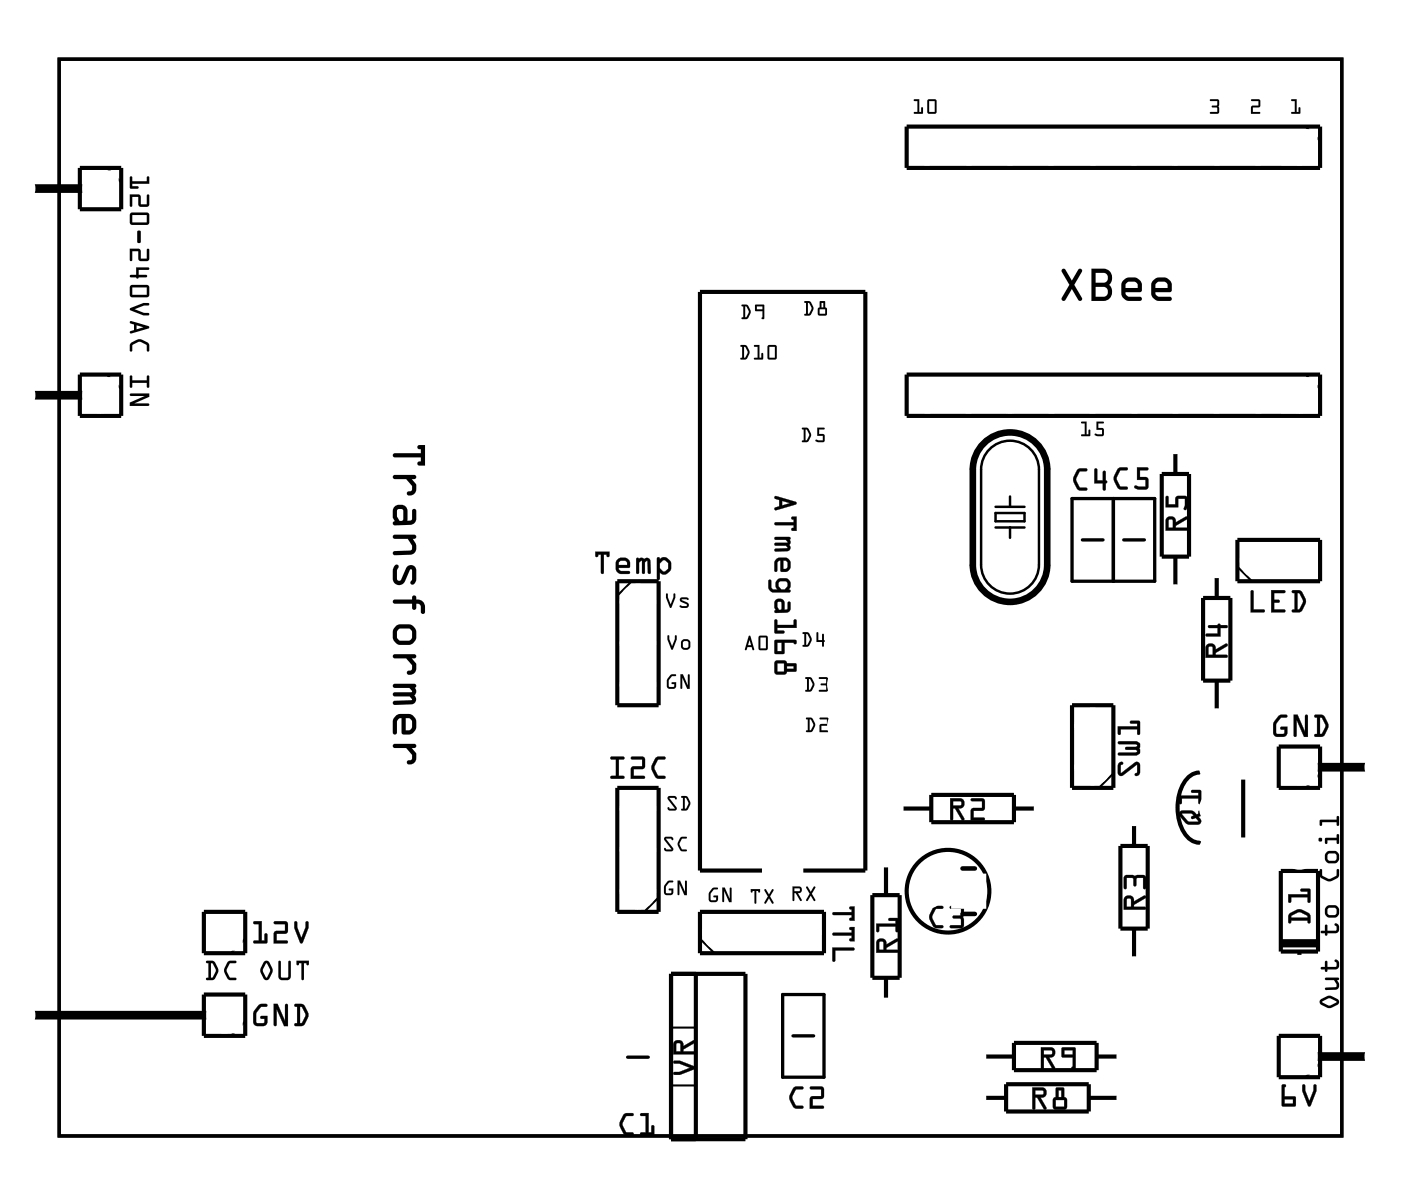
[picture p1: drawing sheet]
<svg xmlns="http://www.w3.org/2000/svg" width="86mm" height="73mm" viewBox="0 0 86 73" stroke-linecap="round" stroke-linejoin="round" font-family="sans-serif">
<path d="M3.6 3.6h78.8v66.2h-78.8zM65.9 30.6h5v5.1h-5zM66.5 33.2h1.3M68.4 30.6v5.1M69 33.2h1.3M38.6 65h1.2M48.1 61.1h2.5v5.1h-2.5zM48.7 63.7h1.3" fill="none" stroke="#000" stroke-width=".2"/>
<path d="M3.6 3.6h78.8v66.2h-78.8z" fill="none" stroke="#000" stroke-width=".06"/>
<g fill="none" stroke="#000" stroke-width=".25">
<path d="M4.9 10.3h2.5v2.6h-2.5zM55.7 7.8h25.4v2.5h-25.4zM4.9 23h2.5v2.6h-2.5zM37.9 35.7h2.6v7.6h-2.6zM55.7 23h25.4v2.6h-25.4zM71.4 29.1h1.7v5.1h-1.7zM72.2 27.8v1.3M72.2 34.2v1.8M73.9 36.7h1.7v5.1h-1.7zM74.8 35.4v1.3M76 33.2h5.1v2.5h-5.1zM12.5 56h2.6v2.6h-2.6z"/>
<path d="M37.9 48.4h2.6v7.6h-2.6zM41.2 59.8h4.6v10.2h-4.6zM42.8 59.8v10.2M43 56h7.6v2.6h-7.6zM46.8 53.5h-3.8v-35.6h10.2v35.6h-3.8M53.6 55h1.7v5.1h-1.7zM54.4 53.2v1.8M55.4 49.7h1.8M57.2 48.9h5.1v1.6h-5.1zM62.3 49.7h1.3M65.9 43.3h2.5v5.1h-2.5zM68.8 52h1.7v5.1h-1.7z"/>
<path d="M69.7 50.6v1.4M69.7 57.1v1.8M73.7 47.5a1.92 1.92 0 0 0-1.4 2.1 2.34 2.34 0 0 0 1 2.1l.4 .1M74.8 41.8v1.9M76.4 47.9v3.6M78.6 45.9h2.5v2.5h-2.5zM78.7 53.5h2.3v5h-2.3zM79.8 53.3v.2M79.8 58.5v.3M12.5 61.1h2.6v2.6h-2.6zM54.4 60.1v1.3M60.5 67.5h1.3"/>
<path d="M60.5 64.9h1.8M61.8 66.6h5.1v1.7h-5.1zM62.3 64.1h5.1v1.7h-5.1zM66.9 67.5h1.8M67.4 64.9h1.3M78.6 63.7h2.5v2.5h-2.5z"/>
<circle cx="58.2" cy="54.8" r="2.54"/>
</g>
<path d="M59.1 56.2h.8M59.1 53.4h.8" fill="none" stroke="#000" stroke-width=".28"/>
<path d="M2 11.6h3.2M2 24.3h3.2M80.8 47.1h3.2M2 62.4h10.8M80.8 64.9h3.2" fill="none" stroke="#000" stroke-width=".53"/>
<g fill="none" stroke="#000" stroke-width=".13">
<path d="M6.6 10.3l.8 .9M80.2 7.8l.9 .9M6.6 23l.8 .9M38.8 35.7l-.9 .9M76 34.8l.9 .9M80.2 23l.9 .9M15.1 57.7l-.9 .9M40.5 55.2l-.9 .8M43 57.7l.9 .9M68.4 47.5l-.9 .9M81.1 47.5l-.9 .9M15.1 62.8l-.9 .9"/>
<path d="M41.2 66.7h1.6M41.2 63.2h1.6M81.1 65.3l-.9 .9"/>
</g>
<path d="M78.7 58h2.3" fill="none" stroke="#000" stroke-width=".51"/>
<path d="M60.4 27.2a2.29 2.29 0 0 1 2.5-.5 2.29 2.29 0 0 1 1.4 2.2v5.8a2.29 2.29 0 0 1-2.2 2.3 2.29 2.29 0 0 1-2.3-2.3v-5.8l.1-.6 .2-.6z" fill="none" stroke="#000" stroke-width=".41"/>
<path d="M60.8 27.6a1.78 1.78 0 0 1 1.9-.4 1.78 1.78 0 0 1 1.1 1.7v5.8a1.78 1.78 0 0 1-1.7 1.8 1.78 1.78 0 0 1-1.8-1.8v-5.8v-.5zM61.2 31.5h1.7v.5h-1.7zM61.2 32.4h1.7M61.2 31.1h1.7M62.1 30.5v.6M62.1 32.4v.7" fill="none" stroke="#000" stroke-width=".15"/>
<g fill="#000">
<path d="M74.3 6.1h.5l.1 .1v.7l-.1 .1h-.5l.1-.1h.4v-.3l-.4-.1h.4v-.3h-.4zM76.9 6.1h.4l.1 .1v.4h-.4v.3h.4v.1h-.5v-.5h.4v-.3h-.4zM79.3 6.1h.4v.8h.1v-.3h.1v.4h-.6l.1-.1h.2v-.7h-.2z"/>
<path d="M8 10.9h.1v.2h.9v-.2l.1-.1 .1 .5h-1.1v.1l.4 .1v.1h-.5zM8 11.9l.6 .1v.6h.4v-.6h.1l.1 .6-.2 .1h-.4l-.1-.1v-.5h-.4v.5l-.1 .1zM8 13.1h1.1l.1 .1v.5l-.2 .1h-.9l-.1-.1zM8.1 13.2v.5h.9v-.5zM8.5 14.2h.2v.7h-.1h-.2zM8 15.3h.6v.6h.4v-.5l.1-.1 .1 .7h-.2h-.4l-.1-.1v-.5h-.4v.6h-.1zM8.4 16.4l.7 .1v.1h-.6v.3h.5v.1h-.5l-.1 .1-.4-.1v-.1h.4zM8 17.6l1.1-.1 .1 .2v.5l-.2 .1h-.9l-.1-.2zM8.1 17.7v.4h.9v-.4zM8 19l.8-.4h.3v.2h-.3l-.5 .2 .5 .2h.3l.1 .1-.4 .1-.8-.3zM8 19.8l1.1 .2 .1 .1-1.2 .4v-.1l.2-.1v-.4h-.2zM8.4 20v.2l.4-.1zM8.1 21.1l.4-.2h.2l.4 .2 .1 .5h-.2v-.4l-.4-.2-.5 .2v.4h-.1v-.4zM8 23.1h.1v.3h.9v-.3h.1l.1 .7h-.2v-.3h-.9v.3h-.1zM8 24.2h1.2v.2l-1 .4h.9l.1 .1h-1.2v-.2l.9-.4h-.8z"/>
<path d="M8 10.9h.1v.2h.9v-.2l.1-.1 .1 .5h-1.1v.1h.4v.2h-.5zM8 10.9v.7h.5v-.1l-.4-.1v-.1h1.1l-.1-.5-.1 .1v.2h-.9v-.2zM8 11.9l.6 .1v.6h.4v-.6h.1l.1 .6-.2 .1h-.4l-.1-.1v-.5h-.4v.5l-.1 .1zM8 11.9v.8l.1-.1v-.5h.4v.5l.1 .1h.4l.2-.1-.1-.6h-.1v.6h-.4v-.6zM8 13.1h1.1l.1 .1v.5l-.2 .1h-.9l-.1-.1zM8 13.1v.6l.1 .1h.9l.2-.1v-.5l-.1-.1zM8.1 13.2v.5h.9v-.5zM8.1 13.2h.9v.5h-.9zM8.5 14.2h.2v.7h-.1h-.2zM8.5 14.2l-.1 .7h.2h.1v-.7zM8 15.3h.6v.6h.4v-.5l.1-.1 .1 .7-.2 .1-.4-.1-.1-.1v-.5h-.4v.6h-.1zM8 15.3v.7h.1v-.6h.4v.5l.1 .1h.4h.2l-.1-.7-.1 .1v.5h-.4v-.6zM8.4 16.4l.8 .1-.1 .1h-.6v.3h.5v.1h-.5l-.1 .1-.4-.1v-.1h.4zM8.4 16.4v.5h-.4v.1l.4 .1 .1-.1h.5v-.1h-.5v-.3h.6v-.1zM8 17.6l1.1-.1 .1 .2v.5l-.2 .1h-.9l-.1-.2zM8 17.6v.5l.1 .2h.9l.2-.1v-.5l-.1-.2zM8.1 17.7v.4h.9v-.4zM8.1 17.7h.9v.4h-.9zM8 19l.8-.4h.3v.2h-.3l-.5 .2 .5 .2h.3l.1 .1-.4 .1-.8-.3zM8 19v.1l.8 .3 .4-.1-.1-.1h-.3l-.5-.2 .5-.2h.3v-.2h-.3zM8 19.8l1.1 .2 .1 .1-1.2 .4v-.1l.2-.1v-.4h-.2zM8 19.8v.1h.2v.4l-.2 .1v.1l1.2-.4-.1-.1zM8.4 20v.2l.4-.1zM8.4 20l.4 .1-.4 .1zM8.1 21.1l.4-.2h.2l.4 .2 .1 .5h-.2v-.4l-.4-.2-.5 .2v.4h-.1v-.4zM8.1 21.1l-.1 .1v.4h.1v-.4l.5-.2 .4 .2v.4h.1v-.5l-.4-.2a.65 .65 0 0 0-.6 .2zM8 23.1h.1v.3h.9v-.3h.1l.1 .7h-.2v-.3h-.9v.3h-.1zM8 23.1v.7h.1v-.3h.9v.3h.2l-.1-.7h-.1v.3h-.9v-.3zM8 24.2h1.2v.2l-1 .4h.9l.1 .1h-1.2v-.2l.9-.4h-.8zM8 24.2l.1 .1h.8l-.9 .4v.2h1.2l-.1-.1h-.9l1-.4v-.2z"/>
<path d="M45.6 18.7h.3l.2 .4-.2 .5h-.3l.1-.1v-.7zM45.6 18.7l.1 .1v.7l-.1 .1h.3l.2-.3v-.3l-.2-.3zM45.8 18.8v.7l.2-.3zM45.8 18.8l.2 .4-.2 .3zM46.4 18.7l.6 .1-.1 .8h-.1v-.5h-.4zM46.4 18.7v.4h.4v.5h.1l.1-.8zM46.5 18.8v.2h.3v-.2zM46.5 18.8h.3v.2h-.3z"/>
<path d="M45.6 18.7h.3a.53 .53 0 0 1 .1 .8l-.1 .1h-.3l.1-.1v-.7zM45.8 18.8v.7l.2-.3zM46.4 18.7l.6 .1-.1 .8h-.1v-.5h-.4zM46.5 18.8v.2h.3v-.2z"/>
<path d="M49.4 18.5h.4l.2 .4-.3 .5h-.3l.1-.1v-.7zM49.4 18.5l.1 .1v.7l-.1 .1h.3l.3-.3v-.3l-.2-.3zM49.6 18.6l.1 .7 .2-.3zM49.6 18.6l.3 .4-.2 .3zM50.4 18.5h.3v.4l.1 .1-.1 .4-.5-.1zM50.4 18.5l-.1 .8 .4 .1 .1-.4-.1-.1v-.4zM50.4 19v.3h.3v-.3zM50.4 19h.3v.3h-.3zM50.5 18.6v.3h.1v-.3zM50.5 18.6h.1v.3h-.1z"/>
<path d="M49.4 18.5h.4a.53 .53 0 0 1 0 .8l-.1 .1h-.3l.1-.1v-.7zM49.6 18.6l.1 .7 .2-.3zM50.4 18.5h.3v.4l.1 .1-.1 .4-.4-.1zM50.4 19v.3h.3v-.3zM50.5 18.6v.3h.1v-.3z"/>
<path d="M56.2 6.1h.3v.8h.1v-.3h.1v.4h-.6l.1-.1h.2v-.7h-.2zM56.2 6.1v.1h.2v.7h-.2l-.1 .1h.6v-.4h-.1v.3h-.1v-.8zM57 6.1h.4l.1 .1v.7v.1l-.5-.1zM57 6.1v.8l.5 .1v-.1v-.7l-.1-.1zM57.1 6.2v.7h.3v-.7zM57.1 6.2h.3v.7h-.3z"/>
<path d="M56.2 6.1h.3v.8h.1v-.3h.1v.4h-.6l.1-.1h.2v-.7h-.2zM57 6.1h.4l.1 .1v.7v.1l-.5-.1zM57.1 6.2v.7h.3v-.7z"/>
<path d="M65.3 16.6h.2l.4 .6 .3-.6a.13 .13 0 0 1 .2-.1 .13 .13 0 0 1 .1 .2l-.5 .8 .5 .8a.13 .13 0 0 1-.1 .2 .13 .13 0 0 1-.2-.1l-.3-.6-.4 .6a.13 .13 0 0 1-.2 .1 .13 .13 0 0 1-.1-.2l.5-.8-.5-.8zM65.3 16.6l-.1 .1 .5 .8-.5 .8a.13 .13 0 0 0 .1 .2 .13 .13 0 0 0 .2-.1l.4-.6 .3 .6a.13 .13 0 0 0 .2 .1 .13 .13 0 0 0 .1-.2l-.5-.8 .5-.8a.13 .13 0 0 0-.1-.2 .13 .13 0 0 0-.2 .1l-.3 .6-.4-.6zM67.1 16.5h.7a.58 .58 0 0 1 .5 .4 .58 .58 0 0 1-.2 .6 .58 .58 0 0 1 .2 .6 .58 .58 0 0 1-.5 .4h-.7zM67.1 16.5v2h.7a.57 .57 0 0 0 .5-.4 .57 .57 0 0 0-.2-.6 .58 .58 0 0 0 .2-.6 .58 .58 0 0 0-.5-.4zM67.3 17.6v.6h.5a.31 .31 0 0 0 .3-.3 .31 .31 0 0 0-.3-.3zM67.3 17.6h.5a.31 .31 0 0 1 .3 .3 .31 .31 0 0 1-.3 .3h-.5zM67.3 16.8v.6h.5a.3 .3 0 0 0 .3-.3 .3 .3 0 0 0-.3-.3zM67.3 16.8h.5a.31 .31 0 0 1 .3 .3 .31 .31 0 0 1-.3 .3h-.5zM69 17.2l.4-.1h.4l.2 .1 .2 .3-.1 .4-.9 .1 .1 .2h.7a.14 .14 0 0 1 .2 .2 .13 .13 0 0 1-.2 .1h-.7l-.3-.2a1.06 1.06 0 0 1-.1-.9zM69 17.2l-.1 .2a1.05 1.05 0 0 0 .1 .9l.3 .2h.7a.13 .13 0 0 0 .2-.1 .14 .14 0 0 0-.2-.2h-.7l-.1-.1v-.1h.8l.2-.2a.57 .57 0 0 0-.2-.6l-.3-.1a.64 .64 0 0 0-.7 .1zM69.2 17.4v.3h.7v-.3l-.1-.1h-.5zM69.2 17.4l.1-.1h.5l.1 .1v.3h-.7zM70.8 17.2l.4-.1h.4l.3 .1 .1 .3v.4l-1 .1 .2 .2h.7a.13 .13 0 0 1 .1 .2 .13 .13 0 0 1-.1 .1h-.8l-.2-.2a1.06 1.06 0 0 1-.2-.9zM70.8 17.2l-.1 .2a1.05 1.05 0 0 0 .2 .9l.2 .2h.8a.13 .13 0 0 0 .1-.1 .13 .13 0 0 0-.1-.2h-.7l-.2-.1v-.1h.9l.1-.2a.57 .57 0 0 0-.2-.6l-.3-.1a.64 .64 0 0 0-.7 .1zM71 17.4v.3h.7v-.3l-.1-.1h-.4zM71 17.4l.2-.1h.4l.1 .1v.3h-.7z"/>
<path d="M65.3 16.6h.2l.4 .6 .3-.6a.13 .13 0 0 1 .2-.1 .13 .13 0 0 1 .1 .2l-.5 .8 .5 .8a.13 .13 0 0 1-.1 .2 .13 .13 0 0 1-.2-.1l-.3-.6-.4 .6a.13 .13 0 0 1-.2 .1 .13 .13 0 0 1-.1-.2l.5-.8-.5-.8zM67.1 16.5h.7a.57 .57 0 0 1 .5 .4 .57 .57 0 0 1-.2 .6 .57 .57 0 0 1 .2 .6 .57 .57 0 0 1-.5 .4h-.7zM67.3 17.6v.6h.5a.31 .31 0 0 0 .3-.3 .31 .31 0 0 0-.3-.3zM67.3 16.8v.6h.5a.31 .31 0 0 0 .3-.3 .31 .31 0 0 0-.3-.3zM69 17.2h.1a.63 .63 0 0 1 .6-.1l.3 .1a.68 .68 0 0 1 .1 .7l-.9 .1v.1l.1 .1h.7a.14 .14 0 0 1 .2 .2 .13 .13 0 0 1-.2 .1h-.7l-.3-.2a1.05 1.05 0 0 1-.1-.9zM69.2 17.4v.3h.7v-.3l-.1-.1h-.5zM70.8 17.2h.1a.63 .63 0 0 1 .6-.1l.3 .1a.68 .68 0 0 1 .2 .7l-1 .1v.1l.2 .1h.7a.13 .13 0 0 1 .1 .2 .13 .13 0 0 1-.1 .1h-.8l-.2-.2a1.05 1.05 0 0 1-.2-.9zM71 17.4v.3h.7v-.3l-.1-.1h-.4z"/>
<path d="M74.3 6.1h.5l.1 .1v.7l-.1 .1h-.5l.1-.1h.4v-.3l-.4-.1h.4v-.3h-.4zM74.3 6.1l.1 .1h.4v.3h-.4l.4 .1v.3h-.4l-.1 .1h.5l.1-.1v-.7l-.1-.1z"/>
<path d="M76.9 6.1h.4l.1 .1v.4h-.4v.3h.4v.1h-.5v-.5h.4v-.3h-.4zM76.9 6.1v.1h.4v.3h-.4v.5h.5v-.1h-.4v-.3h.4v-.4l-.1-.1z"/>
<path d="M79.3 6.1h.4v.8h.1v-.3h.1v.4h-.6l.1-.1h.2v-.7h-.2zM79.3 6.1l.1 .1h.2v.7h-.2l-.1 .1h.6v-.4h-.1v.3h-.1v-.8z"/>
<path d="M24.2 27.9h1.7v-.3h-.1a.13 .13 0 0 1-.2-.1 .13 .13 0 0 1 .2-.1h.3v1.2h-.3a.13 .13 0 0 1-.2-.1 .13 .13 0 0 1 .2-.1h.1v-.3h-1.6l-.2-.1zM24.2 29.2h1.2a.13 .13 0 0 1 .2 .1 .13 .13 0 0 1-.2 .1h-.1l.3 .3a.47 .47 0 0 1-.1 .5 .47 .47 0 0 1-.4 .2 .15 .15 0 0 1-.1-.2 .15 .15 0 0 1 .2 0l.1-.3-.3-.5h-.8zM24.2 31.1l.3-.1a.42 .42 0 0 1 .5 .4v.6l.3-.1v-.5a.13 .13 0 0 1 .1-.1 .13 .13 0 0 1 .2 .1v.5a.38 .38 0 0 1-.4 .4h-.9a.13 .13 0 0 1-.2-.1 .14 .14 0 0 1 .2-.2l-.2-.2v-.4zM24.4 31.3v.4l.1 .3h.2l.1-.1v-.5l-.1-.1zM24.2 32.9h1.2a.13 .13 0 0 1 .2 .1 .13 .13 0 0 1-.2 .1 .55 .55 0 0 1 .2 .6 .55 .55 0 0 1-.4 .4h-.9a.13 .13 0 0 1-.2-.1 .13 .13 0 0 1 .2-.1l.9-.1 .1-.3-.2-.4h-.9zM24.3 34.7a.17 .17 0 0 1 .2 .1 .17 .17 0 0 1-.1 .3v.5l.1 .1 .1-.1 .4-.7a.33 .33 0 0 1 .3-.2 .33 .33 0 0 1 .3 .4v.5l-.2 .3a.14 .14 0 0 1-.2-.1 .14 .14 0 0 1 .1-.2v-.5l-.1-.1-.3 .7a.39 .39 0 0 1-.5 .2 .39 .39 0 0 1-.3-.3v-.5zM24.2 36.9l1.1-.1v-.1a.13 .13 0 0 1 .1-.1 .13 .13 0 0 1 .2 .1v.1a.53 .53 0 0 1 .5 .4 .53 .53 0 0 1-.1 .5h-.1l-.1-.5-.2-.1v.3a.13 .13 0 0 1-.2 .1 .13 .13 0 0 1-.1-.1v-.3h-1.1zM24.3 38.5a1.05 1.05 0 0 1 .9-.1l.2 .1a.64 .64 0 0 1 .2 .7l-.2 .3a1.02 1.02 0 0 1-.8 .1h-.2l-.2-.3-.1-.5zM24.5 38.7l-.1 .1v.4l.1 .2h.6l.2-.1v-.5l-.1-.1zM24.2 40.2h1.2a.13 .13 0 0 1 .2 .1 .14 .14 0 0 1-.2 .2h-.1l.3 .3a.47 .47 0 0 1-.1 .5 .47 .47 0 0 1-.4 .2 .16 .16 0 0 1-.1-.3 .15 .15 0 0 1 .2 0l.1-.3-.3-.4h-.8zM24.2 42.1l1.2-.1a.13 .13 0 0 1 .2 .1 .13 .13 0 0 1-.1 .2 .31 .31 0 0 1 0 .4l.1 .3-.2 .3h-1.1a.13 .13 0 0 1-.2-.1 .13 .13 0 0 1 .2-.1l1-.1-.1-.2h-.9a.13 .13 0 0 1-.2-.1 .14 .14 0 0 1 .2-.2h1l-.1-.2h-1zM24.3 44a1.05 1.05 0 0 1 .9-.1l.2 .1a.63 .63 0 0 1 .2 .7l-.2 .3a.68 .68 0 0 1-.7 .1v-1l-.2 .1-.1 .1v.7a.13 .13 0 0 1-.1 .1 .13 .13 0 0 1-.2-.1v-.7zM24.9 44.1v.8h.3l.1-.2v-.4l-.1-.2zM24.2 45.8l1.2-.1a.13 .13 0 0 1 .2 .1 .14 .14 0 0 1-.2 .2h-.1l.3 .3a.47 .47 0 0 1-.1 .5 .47 .47 0 0 1-.4 .2 .15 .15 0 0 1-.1-.2 .15 .15 0 0 1 .2-.1l.1-.3-.3-.4h-.8z"/>
<path d="M24.2 27.9h1.7v-.3h-.1a.13 .13 0 0 1-.2-.1 .14 .14 0 0 1 .2-.2h.3v1.3h-.3a.13 .13 0 0 1-.2-.1 .13 .13 0 0 1 .2-.1h.1v-.3h-1.6l-.2-.1zM24.2 27.9l-.1 .1 .2 .1h1.6v.3h-.1a.13 .13 0 0 0-.2 .1 .13 .13 0 0 0 .2 .1h.3v-1.2h-.3a.13 .13 0 0 0-.2 .1 .13 .13 0 0 0 .2 .1h.1v.3zM24.2 29.2h1.2a.13 .13 0 0 1 .2 .1 .13 .13 0 0 1-.2 .1h-.1l.3 .3a.47 .47 0 0 1-.1 .5 .47 .47 0 0 1-.4 .2 .15 .15 0 0 1-.1-.2 .15 .15 0 0 1 .2 0l.1-.3-.3-.5h-.8zM24.2 29.2v.2h.8l.3 .5v.3a.19 .19 0 0 0-.2 0 .19 .19 0 0 0-.1 .2h.1a.46 .46 0 0 0 .4-.2 .46 .46 0 0 0 .1-.5l-.3-.3h.1a.13 .13 0 0 0 .2-.1 .13 .13 0 0 0-.2-.1zM24.2 31.1l.3-.1a.42 .42 0 0 1 .5 .4v.6l.3-.1v-.5a.13 .13 0 0 1 .1-.1 .13 .13 0 0 1 .2 .1v.5a.38 .38 0 0 1-.4 .4h-.9a.13 .13 0 0 1-.2-.1 .14 .14 0 0 1 .2-.2l-.2-.2v-.4zM24.2 31.1l-.1 .3v.4l.2 .2a.14 .14 0 0 0-.2 .2 .13 .13 0 0 0 .2 .1h.9a.38 .38 0 0 0 .4-.4v-.5a.13 .13 0 0 0-.2-.1 .13 .13 0 0 0-.1 .1v.5l-.3 .1v-.6a.46 .46 0 0 0-.3-.4 .46 .46 0 0 0-.5 .1zM24.4 31.3v.4l.1 .3h.2l.1-.1v-.5l-.1-.1zM24.4 31.3h.3l.1 .1v.5l-.1 .1h-.2l-.1-.3zM24.2 32.9h1.2a.13 .13 0 0 1 .2 .1 .13 .13 0 0 1-.2 .1 .57 .57 0 0 1-.2 1h-.9a.13 .13 0 0 1-.2-.1 .13 .13 0 0 1 .2-.1l.9-.1 .1-.3-.2-.4h-.9zM24.2 32.9v.2h.9l.2 .4-.1 .3-.9 .1a.13 .13 0 0 0-.2 .1 .13 .13 0 0 0 .2 .1h.9a.46 .46 0 0 0 .3-.7l-.1-.3a.13 .13 0 0 0 .2-.1 .13 .13 0 0 0-.2-.1zM24.3 34.7a.13 .13 0 0 1 .2 0 .13 .13 0 0 1 0 .2l-.1 .7 .1 .1 .1-.1 .4-.8 .3-.1 .2 .1a.99 .99 0 0 1-.1 1.1 .13 .13 0 0 1-.1 0 .13 .13 0 0 1-.1-.1l.1-.2v-.5l-.1-.1-.3 .7a.39 .39 0 0 1-.5 .3 .39 .39 0 0 1-.3-.4v-.5zM24.3 34.7a.88 .88 0 0 0 .1 1.2h.2l.2-.1 .4-.8 .1 .1v.5a.17 .17 0 0 0-.1 .2 .17 .17 0 0 0 .2 .1 .97 .97 0 0 0 .1-1.1l-.2-.1-.3 .1-.4 .8-.1 .1-.1-.1v-.6a.14 .14 0 0 0 .1-.2 .14 .14 0 0 0-.2-.1zM24.2 36.9l1.1-.1v-.1a.13 .13 0 0 1 .1-.1 .13 .13 0 0 1 .2 .1v.1a.55 .55 0 0 1 .5 .3 .55 .55 0 0 1 0 .6h-.2l-.1-.5-.2-.1v.3a.13 .13 0 0 1-.2 .1 .13 .13 0 0 1-.1-.1v-.3h-1.1zM24.2 36.9v.2h1.1v.3a.13 .13 0 0 0 .1 .1 .13 .13 0 0 0 .2-.1v-.3l.2 .1 .1 .4a.13 .13 0 0 0 .1 .1 .13 .13 0 0 0 .1-.1 .56 .56 0 0 0-.4-.8h-.1v-.1a.13 .13 0 0 0-.2-.1 .13 .13 0 0 0-.1 .1v.1zM24.3 38.5a1.06 1.06 0 0 1 .9-.1l.4 .3v.5l-.2 .3a1.02 1.02 0 0 1-.8 .1h-.2l-.2-.3-.1-.5zM24.3 38.5l-.2 .3 .1 .5 .2 .3h.2a1.02 1.02 0 0 0 .8-.1l.2-.3a.66 .66 0 0 0-.3-.8h-.1a1.05 1.05 0 0 0-.9 .1zM24.5 38.7l-.1 .1v.4l.1 .1 .6 .1 .1-.1 .1-.5-.1-.1zM24.5 38.7h.7l.1 .1v.5l-.2 .1h-.6l-.1-.2v-.4zM24.2 40.2h1.2a.13 .13 0 0 1 .2 .1 .14 .14 0 0 1-.2 .2h-.1l.3 .3a.47 .47 0 0 1-.1 .5 .47 .47 0 0 1-.4 .2 .16 .16 0 0 1-.1-.3 .15 .15 0 0 1 .2 0l.1-.3-.3-.4h-.8zM24.2 40.2v.3h.8l.3 .4v.3a.19 .19 0 0 0-.2 0 .19 .19 0 0 0-.1 .2l.1 .1a.46 .46 0 0 0 .4-.2 .46 .46 0 0 0 .1-.5l-.3-.3h.1a.14 .14 0 0 0 .2-.2 .13 .13 0 0 0-.2-.1zM24.2 42.1l1.2-.1a.13 .13 0 0 1 .2 .1 .13 .13 0 0 1-.1 .2 .31 .31 0 0 1 0 .4 .31 .31 0 0 1 .1 .4 .31 .31 0 0 1-.3 .2h-1a.13 .13 0 0 1-.2-.1 .13 .13 0 0 1 .2-.1l1-.1-.1-.2h-.9a.13 .13 0 0 1-.2-.1 .14 .14 0 0 1 .2-.2h1l-.1-.2h-1zM24.2 42.1v.2h1l.1 .2h-1a.14 .14 0 0 0-.2 .2 .13 .13 0 0 0 .2 .1h.9l.1 .2-1 .1a.13 .13 0 0 0-.2 .1 .13 .13 0 0 0 .2 .1h1a.31 .31 0 0 0 .3-.2 .31 .31 0 0 0-.1-.4 .31 .31 0 0 0 0-.4 .13 .13 0 0 0 .1-.2 .13 .13 0 0 0-.2-.1zM24.3 44a1.06 1.06 0 0 1 .9-.1l.4 .3-.1 .7-.2 .2h-.6v-1h-.1l-.2 .2v.7a.13 .13 0 0 1-.1 .1 .13 .13 0 0 1-.2-.1v-.7zM24.3 44l-.2 .3v.7a.13 .13 0 0 0 .2 .1 .13 .13 0 0 0 .1-.1v-.7l.1-.1 .2-.1v.9l.1 .1a.57 .57 0 0 0 .6-.1l.2-.3a.66 .66 0 0 0-.3-.7l-.1-.1a1.05 1.05 0 0 0-.9 .1zM24.9 44.1v.8h.3l.1-.2v-.4l-.1-.2zM24.9 44.1h.3l.1 .2v.4l-.1 .2h-.3zM24.2 45.7h1.2a.13 .13 0 0 1 .2 .1 .14 .14 0 0 1-.2 .2h-.1l.3 .3a.47 .47 0 0 1-.1 .5 .47 .47 0 0 1-.4 .2 .15 .15 0 0 1-.1-.2 .15 .15 0 0 1 .2-.1l.1-.3-.3-.4h-.8zM24.2 45.8v.2h.8l.3 .4v.3a.19 .19 0 0 0-.2 0 .19 .19 0 0 0-.1 .2l.1 .1a.46 .46 0 0 0 .4-.2 .46 .46 0 0 0 .1-.5l-.3-.3h.1a.14 .14 0 0 0 .2-.2 .13 .13 0 0 0-.2-.1z"/>
<path d="M36.6 33.9h.9v.2a.11 .11 0 0 1-.2 .1 .1 .1 0 0 1 0-.1h-.2v1.1a.1 .1 0 0 1-.1 .1 .1 .1 0 0 1-.1-.1v-1.1h-.1a.11 .11 0 0 1-.1 .1 .11 .11 0 0 1-.1 0zM36.6 33.9v.3l.1-.1h.2v1.1l.1 .1 .1-1.2h.2l.1 .1v-.3zM37.9 34.4l.3-.1h.3l.1 .1 .1 .2v.3h-.7l.1 .2h.5a.1 .1 0 0 1 .1 .1 .1 .1 0 0 1-.1 .1h-.5l-.2-.1-.1-.2zM37.9 34.4l-.1 .6 .1 .1 .2 .2 .6-.1-.1-.1h-.5l-.1-.1v-.1h.7v-.3l-.1-.2-.2-.1h-.2zM38 34.5v.2h.5l-.1-.2zM38 34.5h.4l.1 .2h-.5zM39.1 34.3h.3l.2 .1a.21 .21 0 0 1 .2-.1 .21 .21 0 0 1 .2 .2v.7a.1 .1 0 0 1-.1 .1 .1 .1 0 0 1-.1-.1l-.1-.7-.1 .1v.6a.1 .1 0 0 1-.1 .1 .1 .1 0 0 1-.1-.1v-.7l-.1 .1v.6a.1 .1 0 0 1-.1 .1 .1 .1 0 0 1-.1-.1zM39.1 34.3v1l.2-.1v-.6l.1-.2 .1 .8h.1v-.6l.2-.2v.8h.2l-.1-.7a.21 .21 0 0 0-.1-.2 .21 .21 0 0 0-.2 .1l-.2-.1zM40.4 34.3h.1v.1l.2-.2 .2 .1 .3 .1v.2a.5 .5 0 0 1-.2 .7h-.3l-.2-.1v.4a.1 .1 0 0 1 0 .1 .1 .1 0 0 1-.1-.1zM40.4 34.3v1.3h.1v-.4l.2 .1 .3-.1 .2-.2v-.4l-.3-.3h-.2l-.2 .1v-.1zM40.7 34.4l-.1 .2v.3l.2 .2 .2-.2v-.3l-.2-.2zM40.7 34.4h.2l.2 .2v.4l-.3 .1-.3-.2v-.3z"/>
<path d="M36.6 33.9h.8v.3h-.1v-.1h-.2l-.1 1.2-.1-.1v-1.1h-.1l-.1 .1h-.1zM37.9 34.4l.3-.1h.2l.2 .1 .1 .2v.3l-.7 .1 .1 .1h.6v.1l-.6 .1-.2-.1-.1-.2zM38 34.5v.2h.5l-.1-.2zM39.1 34.3h.8l.1 .9h-.2v-.7l-.2 .1v.6h-.1l-.1-.7-.1 .1v.6h-.2zM40.4 34.3h.1v.1l.2-.1h.2l.3 .3a.54 .54 0 0 1-.4 .7l-.3-.1v.4h-.1zM40.7 34.4l-.2 .2v.3l.3 .2 .2-.1 .1-.4-.2-.2z"/>
<path d="M40.9 36.5h.1l.2 .6 .2-.6h.1v.2l-.3 .7-.1-.1-.2-.6zM40.9 36.5v.2l.2 .6 .1 .1 .3-.7v-.2h-.1l-.2 .6-.2-.6zM41.8 36.8l.4-.1 .1 .2h-.4l.3 .1a.18 .18 0 0 1 .1 .2 .18 .18 0 0 1-.2 .2l-.3-.1v-.1h.4l-.4-.2zM41.8 36.8v.2l.4 .2h-.1h-.3v.1h.5v-.2l-.4-.2h.4v-.1l-.1-.1z"/>
<path d="M40.9 36.5h.1l.2 .6 .2-.6h.1v.2l-.3 .7-.1-.1-.2-.6zM41.8 36.8l.4-.1 .1 .2h-.4l.3 .1a.18 .18 0 0 1 .1 .2 .18 .18 0 0 1-.2 .2l-.3-.1v-.1h.4l-.4-.2z"/>
<path d="M41 39.1h.1l.2 .6 .2-.6h.1v.2l-.3 .6h-.1l-.2-.6zM41 39.1v.2l.2 .6h.1l.3-.6v-.2h-.1l-.2 .6-.2-.6zM41.8 39.6a.35 .35 0 0 1 .7 0 .35 .35 0 0 1-.7 0zM41.8 39.6a.35 .35 0 0 0 .7 0 .35 .35 0 0 0-.7 0zM42 39.4v.4h.2l.1-.3zM42 39.4l.3 .1-.1 .3h-.2z"/>
<path d="M41 39.1h.1l.2 .6 .2-.6h.1v.2l-.3 .6h-.1l-.2-.6zM41.8 39.6a.35 .35 0 0 1 .7 0 .35 .35 0 0 1-.7 0zM42 39.4v.4h.2l.1-.3z"/>
<path d="M45.5 21.2h.3l.3 .4-.3 .5h-.3l.1-.1v-.7zM45.5 21.2l.1 .1v.7l-.1 .1h.3l.2-.3v-.3l-.2-.3zM45.7 21.3l.1 .7 .1-.4zM45.7 21.3l.2 .3-.1 .4zM46.3 21.2h.4v.8h.1v-.3h.1v.4h-.6l.1-.1h.1v-.7h-.1zM46.3 21.2l.1 .1h.1v.7h-.1l-.1 .1h.6v-.4h-.1v.3h-.1v-.8zM47.2 21.2h.4l.1 .1v.7v.1l-.5-.1zM47.2 21.2v.8l.5 .1v-.1v-.7l-.1-.1zM47.3 21.3v.7h.3v-.7zM47.3 21.3h.3v.7h-.3z"/>
<path d="M45.5 21.2h.3a.53 .53 0 0 1 .1 .8l-.1 .1h-.3l.1-.1v-.7zM45.7 21.3l.1 .7 .1-.4zM46.3 21.2h.4v.8h.1v-.3h.1v.4h-.6l.1-.1h.1v-.7h-.1zM47.2 21.2h.4l.1 .1v.7v.1l-.5-.1zM47.3 21.3v.7h.3v-.7z"/>
<path d="M46 39.1h.1l.2 .9-.1-.2h-.3v.1h-.1zM46 39.1l-.2 .8h.1v-.1h.3l.1 .2-.2-.9zM46.1 39.3l-.1 .3h.1zM46.1 39.3v.4h-.1zM46.6 39.1h.5h.1v.7l-.1 .2-.5-.1zM46.6 39.1v.8l.5 .1 .1-.2v-.7h-.1zM46.7 39.2v.6h.4v-.6zM46.7 39.2h.4v.6h-.4z"/>
<path d="M46 39.1h.1l.2 .9-.1-.2h-.3v.1h-.1zM46.1 39.3l-.1 .3h.1zM46.6 39.1h.5h.1v.7l-.1 .2-.5-.1zM46.7 39.2v.6h.4v-.6z"/>
<path d="M47.6 30.5l1.3 .3v.2l-1.3 .4v-.2l.3-.1v-.4l-.3-.1zM48.1 30.8v.3l.4-.2zM47.6 32.1h1.2v-.2h-.2v-.1h.3v.8h-.3v-.1l.2-.1v-.1h-1.1zM47.6 33h.9v.8l-.9 .1v-.2h.8l-.1-.2h-.7v-.1l.8-.1-.1-.1h-.7zM47.7 34.4l.2-.1h.5l.2 .3-.1 .4-.1 .1h-.4l-.1-.6-.1 .1-.1 .5h-.1v-.5zM48.1 34.5v.5h.2l.1-.4-.1-.1zM47.2 35.6l.2 .1v.5h.4l-.1-.2 .1-.4 .2-.1 .4 .1 .2 .2v.2l-.1 .2 .1 .2h-1.2l-.2-.2zM47.9 35.8l-.1 .2 .2 .2h.2l.2-.2v-.2l-.1-.1zM47.7 36.9l.1-.1 .3 .1 .1 .6 .2-.1v-.4h.1v.6h-.2h-.7l.1-.1-.1-.4zM47.8 37v.3l.1 .2h.1v-.5zM47.6 38.1h.1l.1 .3h1v-.3h.1v.5h-1.1v.2h.3l.1 .1h-.6zM47.6 39.4l1.3-.1v.2v.1l-.1-.1h-.6v.7h-.5l-.1-.1zM47.8 39.5v.5h.2v-.5zM47.6 40.6h.6l.1 .2h.6v.4l-.6 .1-.1 .2-.5-.1-.1-.1zM47.8 40.8v.5h.4v-.5zM48.3 40.9v.2h.5v-.2z"/>
<path d="M47.6 30.5l1.3 .3v.2l-1.3 .4v-.2l.3-.1v-.4h-.3zM47.6 30.5v.2h.3v.4l-.3 .1 .1 .2 1.2-.5v-.1zM48.1 30.8v.3l.4-.2zM48 30.8l.6 .1-.6 .2zM47.6 32.1h1.2v-.2a.11 .11 0 0 1-.2 0 .11 .11 0 0 1 .1-.2h.2v.9h-.2a.1 .1 0 0 1-.1-.1 .11 .11 0 0 1 .2-.1v-.1h-1.1l-.1-.1zM47.6 32.1l.1 .2h1.1v.2l-.2 .1h.3v-.8h-.3l.2 .1v.2zM47.6 33h.9l.1 .3-.1 .2a.21 .21 0 0 1 .1 .2 .21 .21 0 0 1-.2 .2h-.7a.1 .1 0 0 1-.1-.1 .1 .1 0 0 1 .1-.1h.7l-.1-.2h-.6a.1 .1 0 0 1-.1-.1 .1 .1 0 0 1 .1 0l.7-.1-.1-.1h-.7zM47.6 33v.2h.7l.1 .1-.8 .1v.1h.7l.1 .2h-.7l-.1 .2h.8a.21 .21 0 0 0 .1-.2 .21 .21 0 0 0 0-.2l.1-.2-.1-.3zM47.7 34.4l.2-.1h.4l.3 .3v.3l-.1 .2-.5 .1-.1-.1v-.6l-.1 .1v.5a.1 .1 0 0 1-.1 .1 .1 .1 0 0 1-.1-.1v-.6zM47.7 34.4l-.1 .2v.5h.1l.1-.5 .1-.2h.1v.7h.4l.1-.1 .1-.4-.2-.3h-.5zM48.1 34.5v.5l.2-.1 .1-.3zM48.1 34.4l.2 .1 .1 .1v.2l-.1 .2h-.2zM47.2 35.6l.2 .1v.5h.4l-.2-.2 .2-.4 .2-.1 .4 .1 .2 .3v.2l-.1 .1a.1 .1 0 0 1 .1 .1 .1 .1 0 0 1-.1 .1h-1.1l-.2-.2zM47.2 35.7v.5l.2 .2h1.1l.1-.1a.19 .19 0 0 1 0-.3l-.1-.2-.1-.2h-.5l-.2 .2 .1 .4h-.3l-.1-.1v-.4zM47.9 35.8v.2l.1 .2h.2l.2-.2-.1-.3zM47.9 35.8l.4-.1 .1 .1v.2l-.2 .2h-.2l-.2-.2zM47.6 36.9l.2-.1 .3 .1 .1 .6 .2-.1v-.3a.1 .1 0 0 1 .1-.1 .1 .1 0 0 1 .1 .1v.4l-.2 .1-.7 .1a.09 .09 0 0 1-.1-.1 .09 .09 0 0 1 .1-.1l-.1-.2zM47.7 36.9l-.1 .2 .1 .4-.1 .1h.7h.2v-.6h-.1v.4l-.2 .1-.1-.6-.2-.1zM47.8 37v.3l.1 .2h.1v-.5zM47.8 37h.2v.5h-.1l-.2-.2zM47.6 38.1h.2v.3h1v-.3a.1 .1 0 0 1 .1 0v.5h-1.1v.2l.3-.1a.1 .1 0 0 1 .1 .1 .1 .1 0 0 1-.1 .1h-.5zM47.6 38.1v.8h.6l-.1-.1h-.4v-.2h1.2v-.5h-.1v.3h-1.1v-.3zM47.6 39.3h1.3v.2a.09 .09 0 0 1 0 .1 .09 .09 0 0 1-.1-.1h-.6v.7h-.5l-.1-.1zM47.6 39.4v.7l.1 .1h.5v-.7h.6l.1 .1v-.1v-.2zM47.8 39.5v.5h.2v-.5zM47.7 39.5h.3v.5h-.3zM47.6 40.6h.6l.1 .2h.6v.4l-.6 .1-.1 .2h-.5l-.1-.2zM47.6 40.6v.7l.1 .1h.5l.1-.1 .6-.1v-.4h-.6l-.1-.2zM47.8 40.8v.5h.4v-.5zM47.7 40.8h.5v.5h-.5zM48.3 40.9v.2h.5v-.2zM48.3 40.9h.5v.2h-.5z"/>
<path d="M49.3 26.3h.3l.2 .4-.2 .5-.3-.1h.1v-.7zM49.3 26.3l.1 .1v.7h-.1l.3 .1 .2-.4v-.2l-.2-.3zM49.5 26.4v.7l.2-.4zM49.5 26.4l.2 .3-.2 .4zM50.2 26.3h.5l-.1 .1h-.3v.3h.4l-.1 .5-.5-.1 .1-.1 .4 .1v-.3h-.4zM50.2 26.3v.5h.4v.3l-.4-.1a.11 .11 0 0 0-.1 .2 .1 .1 0 0 0 .2 0l.4-.1v-.4h-.4v-.3l.4-.1z"/>
<path d="M49.3 26.3h.3a.53 .53 0 0 1 .1 .8l-.1 .1-.3-.1h.1v-.7zM49.5 26.4v.7l.2-.4zM50.2 26.3h.5l-.4 .1v.3h.4v.4l-.4 .1a.1 .1 0 0 1-.2 0 .11 .11 0 0 1 .1-.2l.4 .1v-.3h-.4z"/>
<path d="M49.3 38.9h.4l.2 .3-.3 .5h-.3l.1-.1v-.6zM49.3 38.9l.1 .1v.6l-.1 .1h.3l.2-.3v-.2l-.1-.3zM49.5 39l.1 .6 .2-.3zM49.5 39l.3 .3-.2 .3zM50.2 38.9h.1v.4h.2v-.3h.1l.1 .4-.1 .3h-.1v-.2h-.3zM50.2 38.9v.6h.3v.2h.1l.1-.3-.1-.4h-.1v.3h-.2v-.4z"/>
<path d="M49.3 38.9h.4a.53 .53 0 0 1 0 .8h-.1h-.3l.1-.1v-.6zM49.5 39l.1 .6 .2-.3zM50.2 38.9h.1v.4h.2v-.3h.1l.1 .4-.1 .3h-.1v-.2h-.3z"/>
<path d="M66.2 28.9l.5-.1a.1 .1 0 0 1 .1 .1 .1 .1 0 0 1-.1 .1h-.4l-.2 .5 .2 .5h.4a.1 .1 0 0 1 .1 .1 .1 .1 0 0 1-.1 .1l-.5-.1-.2-.5-.1-.2zM66.2 28.9l-.2 .4a.83 .83 0 0 0 .3 .8h.4h.1l-.1-.1h-.4l-.2-.4v-.2l.2-.4 .4-.1h.1l-.1-.1h-.3zM67.3 28.8h.1v.7h.4v-.5a.1 .1 0 0 1 0-.1 .1 .1 0 0 1 .1 .1v.5a.09 .09 0 0 1 .1 .1 .09 .09 0 0 1-.1 .1v.4a.1 .1 0 0 1-.1 .1 .1 .1 0 0 1 0-.1v-.4h-.6zM67.3 28.8l-.1 .9h.6v.4h.1v-.4l.1-.1-.1-.1v-.5h-.1v.5h-.4v-.7z"/>
<path d="M66.2 28.9l.2-.1h.4l-.1 .2h-.4l-.2 .5 .2 .5h.4l.1 .1h-.1a.6 .6 0 0 1-.8-.5l.1-.3zM67.3 28.8h.1v.7h.4v-.5h.1v.5l.1 .1-.1 .1v.4h-.1v-.4h-.6z"/>
<path d="M66.4 25.9h.4v.8h.1v-.3h.1v.4h-.6l.1-.1h.1v-.7h-.1zM66.4 25.9l.1 .1h.1v.7h-.1l-.1 .1h.6v-.4h-.1v.3h-.1v-.8zM67.4 25.9h.4v.1h-.3v.3l.3 .1v.4l-.5-.1v-.1l.4 .1v-.3h-.3zM67.4 25.9v.5h.3v.3l-.4-.1a.1 .1 0 0 0 0 .2 .1 .1 0 0 0 .1 0l.4-.1v-.3l-.3-.1v-.3h.3z"/>
<path d="M66.4 25.9h.4v.8h.1v-.3h.1v.4h-.6l.1-.1h.1v-.7h-.1zM67.4 25.9l.4 .1h-.3v.3l.3 .1v.3l-.4 .1a.1 .1 0 0 1-.1 0 .1 .1 0 0 1 0-.2l.4 .1v-.3h-.3z"/>
<path d="M68.7 28.8l.5-.1a.1 .1 0 0 1 .1 .1 .1 .1 0 0 1-.1 .1h-.4l-.2 .5 .2 .5h.4a.1 .1 0 0 1 .1 .1 .1 .1 0 0 1-.1 .1h-.5l-.2-.5-.1-.3zM68.7 28.8l-.2 .4a.83 .83 0 0 0 .3 .9h.4l.1-.1-.1-.1h-.4l-.2-.4v-.2l.2-.4h.4l.1-.1-.1-.1h-.3zM69.9 28.7h.6a.1 .1 0 0 1 .1 .1 .1 .1 0 0 1-.1 .1h-.5v.4l.5 .1 .1 .6-.2 .1-.7-.1a.1 .1 0 0 1 0-.1 .1 .1 0 0 1 .1-.1l.6 .1v-.4h-.5zM69.9 28.7v.8h.5v.4l-.6-.1-.1 .2 .3 .1h.4l.1-.2v-.5l-.1-.1h-.4v-.4h.5v-.1z"/>
<path d="M68.7 28.8l.2-.1 .4 .1-.1 .1h-.4l-.2 .5 .2 .5h.4l.1 .1-.1 .1a.6 .6 0 0 1-.8-.6l.1-.3zM69.9 28.7h.6l.1 .1-.1 .1h-.5v.4h.4l.1 .1v.6l-.1 .1h-.4a.15 .15 0 0 1-.2 0 .15 .15 0 0 1 0-.3l.6 .1v-.4h-.5z"/>
<path d="M71.7 31.8a.32 .32 0 0 1 .4 0 .32 .32 0 0 1 .1 .3l.7-.4 .1 .2-.8 .4v.1h.7l.1 .2h-1.4zM71.8 31.9v.5h.3v-.4zM71.6 30.5h.2v.5h.4l.1-.5h.6l.1 .2v.3a.15 .15 0 0 1 0 .3 .16 .16 0 0 1-.3-.1l.1-.5h-.4v.5h-.8z"/>
<path d="M71.7 31.8a.32 .32 0 0 1 .4 0 .32 .32 0 0 1 .1 .3l.6-.4a.11 .11 0 0 1 .2 .1 .1 .1 0 0 1-.1 .1l-.7 .4v.1h.7a.1 .1 0 0 1 .1 .1 .1 .1 0 0 1-.1 .1h-1.3v-.6zM71.7 31.8l-.1 .8h1.4l-.1-.2h-.7v-.1l.7-.4v-.1l-.7 .3a.31 .31 0 0 0-.1-.3 .31 .31 0 0 0-.4 0zM71.8 31.9v.5h.3l-.1-.4zM71.8 31.9l.3 .1v.4h-.3zM71.6 30.5h.2v.5h.4l.1-.5h.6l.1 .2-.1 .6a.1 .1 0 0 1-.1 0 .1 .1 0 0 1-.1-.1l.1-.5h-.4v.5h-.8zM71.7 30.5l-.1 .7h.8v-.6h.4l-.1 .7h.1h.1l.1-.6-.1-.2h-.6l-.1 .5h-.4v-.5z"/>
<path d="M76.9 36.3l.1 .1v1.1l.6-.1a.1 .1 0 0 1 .1 .1 .1 .1 0 0 1-.1 .1h-.8zM76.9 36.3l-.1 1.3h.9v-.1h-.7v-1.1zM78.1 36.3h.8a.1 .1 0 0 1 .1 .1 .1 .1 0 0 1-.1 .1l-.6-.1v.5h.2a.1 .1 0 0 1 .1 .1 .1 .1 0 0 1-.1 0h-.2v.5l.6-.1a.1 .1 0 0 1 .1 .1 .1 .1 0 0 1-.1 .1h-.8zM78.1 36.3v1.3h.8v-.1h-.6v-.5h.3v-.1h-.3v-.5h.6l.1-.1zM79.4 36.3h.5l.3 .7-.2 .6h-.5a.1 .1 0 0 1-.1-.1 .1 .1 0 0 1 .1-.1v.1v-1.1h-.1zM79.4 36.3v.1h.1v1.1h-.1v.1h.5l.3-.5v-.3l-.3-.5zM79.7 36.4v1.1l.1-.1 .3-.4-.3-.5zM79.7 36.4l.2 .1 .2 .5-.3 .5h-.1z"/>
<path d="M76.9 36.3l.1 .1v1.1h.7v.1h-.9zM78.1 36.3h.9l-.1 .1h-.6v.5h.3v.1h-.3v.5h.6v.1h-.8zM79.4 36.3h.5a.8 .8 0 0 1 .1 1.2l-.1 .1h-.5v-.1h.1v-1.1h-.1zM79.7 36.4v1.1h.1l.3-.5-.2-.5z"/>
<path d="M15.6 56.6h.5v1.2h.2l-.1-.4a.1 .1 0 0 1 .1-.1 .1 .1 0 0 1 .1 .1v.6h-.8a.1 .1 0 0 1-.1-.1 .1 .1 0 0 1 .1-.1h.3v-1h-.3zM15.6 56.6v.2h.3v1h-.3v.1l.8 .1v-.6h-.1v.4h-.2v-1.2zM16.8 56.6h.7l.2 .1-.1 .6-.6 .1v.4h.6a.1 .1 0 0 1 .1 .1 .1 .1 0 0 1-.1 .1h-.8l.1-.7 .6-.1v-.4h-.6zM16.9 56.6v.2h.6v.4l-.6 .1-.1 .7h.8v-.2h-.6v-.4l.6-.1 .1-.6-.2-.1zM18.1 56.6l.2 .1v.3l.2 .6 .3-.6v-.3a.1 .1 0 0 1 .1-.1 .1 .1 0 0 1 .1 .1v.3l-.5 1-.4-1zM18.1 56.6v.4l.3 .9 .2 .1 .4-1-.1-.3h-.1v.3l-.3 .7-.3-.7v-.3z"/>
<path d="M15.6 56.6h.5v1.2h.2v-.4h.1v.6l-.8-.1v-.1h.3v-1h-.3zM16.8 56.6h.7l.2 .1-.1 .6-.6 .1v.4h.6v.2h-.8l.1-.7 .6-.1v-.4h-.6zM18.1 56.6l.2 .1v.3l.2 .6 .3-.6v-.3h.1l.1 .3-.4 1-.2-.1-.3-.9z"/>
<path d="M37.5 46.5h.8a.1 .1 0 0 1 .1 .1 .1 .1 0 0 1-.1 .1h-.3v1h.3a.1 .1 0 0 1 .1 .1 .1 .1 0 0 1-.1 .1h-.7a.1 .1 0 0 1-.1-.1 .1 .1 0 0 1 .1-.1h.2v-1h-.3zM37.5 46.5l.1 .2h.3v1h-.3l-.1 .1h.8v-.1h-.3v-1h.3l.1-.1zM38.8 46.5h.7l.1 .1v.6l-.7 .1v.4h.6a.1 .1 0 0 1 .1 .1 .1 .1 0 0 1-.1 .1h-.7v-.8h.7v-.4h-.7zM38.8 46.5v.2h.7v.4h-.7v.8l.8-.1v-.1h-.7v-.4l.7-.1v-.6l-.1-.1zM40.3 46.6l.5-.1a.1 .1 0 0 1 .1 .1 .1 .1 0 0 1-.1 .1h-.4l-.2 .5 .2 .5h.4a.1 .1 0 0 1 .1 .1 .1 .1 0 0 1-.1 .1l-.5-.1-.2-.4-.1-.3zM40.3 46.6l-.2 .4a.83 .83 0 0 0 .3 .8l.4 .1 .1-.1-.1-.1h-.4l-.2-.4v-.2l.2-.4h.4l.1-.1-.1-.1h-.3z"/>
<path d="M37.5 46.5l.9 .1-.1 .1h-.3v1h.3v.2l-.8-.1 .1-.1h.2v-1h-.2zM38.8 46.5h.7l.1 .1v.6l-.7 .1v.4h.7v.2h-.8v-.8h.7v-.4h-.7zM40.3 46.6l.2-.1 .4 .1-.1 .1h-.4l-.2 .5 .2 .5h.4l.1 .1-.1 .1a.6 .6 0 0 1-.8-.6l.1-.3z"/>
<path d="M41 54.2l.4-.1-.1 .1h-.2l-.2 .3 .1 .4h.2l.1-.2h-.2v-.1h.3v.3l-.1 .1h-.4l-.1-.1v-.5zM41 54.2a.6 .6 0 0 0-.1 .8h.4l.1-.2v-.2h-.3v.1h.2l-.1 .2h-.3v-.4l.2-.3h.3l-.3-.1zM41.6 54.1h.2l.3 .7v-.6l.1-.1v.9h-.2l-.3-.7v.7h-.1zM41.6 54.1v.9h.1v-.7l.3 .7h.2v-.9l-.1 .1v.6l-.3-.7z"/>
<path d="M41 54.2l.1-.1 .3 .1h-.3l-.2 .3v.4h.3l.1-.2-.2-.1h.3v.3l-.1 .1h-.3l-.2-.2a.62 .62 0 0 1 .2-.6zM41.6 54.1h.2l.3 .7v-.6l.1-.1v.9h-.2l-.3-.7v.7h-.1z"/>
<path d="M40.8 51.5l.4-.1 .2 .1-.1 .1-.1-.1-.3 .1 .5 .5-.1 .2h-.3l-.2-.1 .1-.1v.1h.4l-.5-.6zM40.8 51.5v.1l.5 .6h-.4v-.1l-.1 .1 .2 .1h.3l.1-.2-.5-.6h.3l.1 .1 .1-.1-.2-.1zM41.8 51.5h.4h-.3l-.2 .4 .2 .3h.3v.1h-.4l-.1-.3-.1-.2zM41.8 51.5l-.2 .4a.4 .4 0 0 0 .5 .4l.1-.1h-.3l-.2-.3 .2-.4h.3z"/>
<path d="M40.8 51.5l.4-.1 .2 .1-.1 .1-.1-.1h-.3l.5 .6-.1 .2h-.3l-.2-.1 .1-.1v.1h.4l-.5-.6zM41.8 51.5h.4h-.3l-.2 .4 .2 .3h.3l-.1 .1a.41 .41 0 0 1-.5-.4z"/>
<path d="M41.2 41.5h.3l-.2 .1-.2 .2v.4h.3v-.2h-.1v-.1h.2v.3l-.1 .1h-.3l-.1-.1v-.4zM41.2 41.5a.6 .6 0 0 0-.1 .8h.3l.1-.1v-.3h-.2v.1h.1v.2h-.3v-.4l.2-.2 .2-.1-.2-.1zM41.8 41.4h.2l.3 .7v-.6h.1v.8h-.2l-.3-.7v.7h-.1zM41.8 41.4v.9h.1v-.7l.3 .7h.2v-.8h-.1v.6l-.3-.7z"/>
<path d="M41.2 41.5l.1-.1 .2 .1-.2 .1-.2 .2v.4h.3v-.2h-.1l.2-.1v.3l-.1 .1h-.3l-.1-.1a.62 .62 0 0 1 .2-.7zM41.8 41.4h.2l.3 .7v-.6h.1v.8h-.2l-.3-.7v.7h-.1z"/>
<path d="M41 49l.4-.1 .2 .1-.1 .1-.1-.1-.3 .1 .5 .5-.1 .2h-.3l-.2-.1 .1-.1 .1 .1h.3l-.5-.6zM41 49v.1l.5 .6h-.3l-.1-.1-.1 .1 .2 .1h.3l.1-.2-.5-.6h.3l.1 .1 .1-.1-.2-.1zM41.9 48.9h.3l.2 .4-.2 .5h-.4l.2-.1v-.7zM41.9 48.9l.1 .1v.7l-.2 .1h.4l.2-.3v-.3l-.2-.3zM42.1 49v.7l.2-.3zM42.1 49l.2 .4-.2 .3z"/>
<path d="M41 49l.4-.1 .2 .1-.1 .1-.1-.1h-.3l.5 .6-.1 .2h-.3l-.2-.1 .1-.1 .1 .1h.3l-.5-.6zM41.9 48.9h.3a.53 .53 0 0 1 .1 .8l-.1 .1h-.4l.2-.1v-.7zM42.1 49v.7l.2-.3z"/>
<path d="M43.7 54.6h.4v.1h-.2l-.2 .3v.3h.3v-.2h-.1l-.1-.1h.3v.3l-.1 .1h-.4v-.1v-.4zM43.7 54.6a.6 .6 0 0 0-.1 .8h.4l.1-.1v-.3h-.2l-.1 .1h.2v.2h-.3v-.4l.2-.2 .2-.1-.2-.1zM44.4 54.5h.1l.3 .7v-.6h.1l.1 .8h-.2l-.3-.6v.6h-.1zM44.4 54.5v.9h.1v-.7l.3 .7h.2l-.1-.8h-.1v.6l-.3-.7z"/>
<path d="M43.7 54.6l.2-.1 .2 .1-.2 .1-.2 .2v.4h.3v-.2h-.2l.3-.1v.3l-.1 .1h-.3l-.2-.1a.62 .62 0 0 1 .2-.7zM44.4 54.5h.1l.3 .7v-.6h.1l.1 .8h-.2l-.3-.6v.6h-.1z"/>
<path d="M46.1 54.6h.6v.3l-.2-.1-.1 .7v-.7l-.2 .1zM46.1 54.6l.1 .2h.2v.7l.1-.7h.2v-.2zM47 54.7h.1l.1 .3 .2-.3h.1l-.2 .4 .2 .4-.3-.3-.1 .3h-.1l.2-.4zM47 54.7l.2 .4-.2 .4h.1l.1-.3 .3 .3-.2-.4 .2-.4h-.1l-.2 .3-.1-.3z"/>
<path d="M46.1 54.6h.6v.3l-.2-.1-.1 .7v-.7l-.2 .1zM47 54.7h.1l.1 .3 .2-.3h.1l-.2 .4 .2 .4-.3-.3-.1 .3h-.1l.2-.4z"/>
<path d="M48.7 54.5h.4a.21 .21 0 0 1 .2 .2 .21 .21 0 0 1-.3 .2l.3 .4-.1 .1-.3-.5h-.1v.4l-.1 .1zM48.7 54.5v.9l.1-.1v-.4h.1l.3 .4h.1l-.3-.4a.21 .21 0 0 0 .3-.2 .21 .21 0 0 0-.2-.2zM48.8 54.6v.2l.3-.1v-.1zM48.8 54.6h.3v.1l-.3 .1zM49.5 54.5h.1l.2 .3 .2-.3h.1l-.2 .4 .2 .5-.3-.4-.2 .3h-.1l.2-.4zM49.5 54.5l.2 .4-.2 .4h.1l.2-.3 .3 .4-.2-.5 .2-.4h-.1l-.2 .3-.2-.3z"/>
<path d="M48.7 54.5h.4a.21 .21 0 0 1 .2 .2 .21 .21 0 0 1-.3 .2l.3 .4-.1 .1-.3-.5h-.1v.4l-.1 .1zM48.8 54.6v.2l.3-.1v-.1zM49.5 54.5h.1l.2 .3 .2-.3h.1l-.2 .4 .2 .5-.3-.4-.2 .3h-.1l.2-.4z"/>
<path d="M49.5 41.6h.3l.2 .4-.2 .5h-.3l.1-.1v-.7zM49.5 41.6l.1 .1v.7l-.1 .1h.3l.2-.3v-.3l-.2-.3zM49.7 41.7v.7l.2-.3zM49.7 41.7l.2 .4-.2 .3zM50.3 41.6h.5l.1 .1v.7l-.1 .1h-.5l.1-.1h.4l-.1-.3h-.3l.3-.1 .1-.3h-.5zM50.3 41.6v.1h.5l-.1 .3-.3 .1h.3l.1 .3h-.4l-.1 .1h.5l.1-.1v-.7l-.1-.1z"/>
<path d="M49.5 41.6h.3a.53 .53 0 0 1 .1 .8l-.1 .1h-.3l.1-.1v-.7zM49.7 41.7v.7l.2-.3zM50.3 41.6h.5l.1 .1v.7l-.1 .1h-.5l.1-.1h.4l-.1-.3h-.3l.3-.1 .1-.3h-.5z"/>
<path d="M49.5 44.1h.4l.2 .4-.3 .5h-.3l.1-.1v-.7zM49.5 44.1l.1 .1v.7l-.1 .1h.3l.3-.3v-.3l-.2-.3zM49.7 44.2l.1 .7 .2-.4zM49.7 44.2l.3 .3-.2 .4zM50.4 44.1h.4l.1 .1v.4h-.4v.3h.4v.1h-.6l.1-.5h.4v-.3h-.4zM50.4 44.1v.1h.4v.3h-.4l-.1 .5h.6v-.1h-.4v-.3h.4v-.4l-.1-.1z"/>
<path d="M49.5 44.1h.4a.53 .53 0 0 1 0 .8l-.1 .1h-.3l.1-.1v-.7zM49.7 44.2l.1 .7 .2-.4zM50.4 44.1h.4l.1 .1v.4h-.4v.3h.4v.1h-.6l.1-.5h.4v-.3h-.4z"/>
<path d="M51.2 56.1h1.1v-.2h-.1v-.1l.3-.1v.9l-.3-.1v-.1h.1v-.2h-1.1zM51.2 57.3h1.1v-.1l-.1-.1v-.1h.3v.8h-.3v-.1h.1v-.2h-1.1zM51.1 58.2h1.3l.1 .1-.1 .1h-1.1v.6l-.1 .1-.1-.1z"/>
<path d="M51.2 56.1h1.1v-.2a.11 .11 0 0 1-.1 0 .11 .11 0 0 1 0-.2h.3v.9h-.2a.1 .1 0 0 1-.1-.1 .1 .1 0 0 1 .1-.1v-.2h-1.1h-.1zM51.2 56.1v.1h1.1v.2l-.1 .1 .3 .1v-.9l-.3 .1 .1 .1v.2zM51.2 57.3h1.1v-.1a.11 .11 0 0 1-.1-.1 .11 .11 0 0 1 0-.1h.3v.9h-.2a.11 .11 0 0 1-.1-.2 .1 .1 0 0 1 .1 0v-.2h-1.1l-.1-.1zM51.2 57.4v.1h1.1v.2l-.1 .1h.3v-.8h-.3l.1 .1v.2zM51.1 58.2h1.3a.1 .1 0 0 1 .1 .1 .1 .1 0 0 1-.1 .1h-1.1v.6a.1 .1 0 0 1-.1 .1 .1 .1 0 0 1-.1-.1zM51.1 58.2l.1 .8v.1l.1-.1v-.6h1.1l.1-.1-.1-.1z"/>
<path d="M53.9 57.8a.32 .32 0 0 1 .4-.1 .32 .32 0 0 1 .2 .3l.6-.3 .1 .1-.7 .5v.1h.6l.1 .1h-1.4zM54 57.9v.5h.3v-.5zM53.8 56.8h1.2v-.2h-.4v-.1l.5-.1 .1 .8h-.2v-.3h-1v.3l-.1 .1z"/>
<path d="M53.9 57.8a.32 .32 0 0 1 .4-.1 .32 .32 0 0 1 .2 .3l.6-.3a.1 .1 0 0 1 .1 0 .1 .1 0 0 1 0 .2l-.7 .4v.1h.6a.1 .1 0 0 1 .1 .1 .1 .1 0 0 1-.1 .1h-1.3v-.7zM53.9 57.8l-.1 .7h1.4l-.1-.1h-.6v-.2l.7-.4-.1-.1-.6 .4a.31 .31 0 0 0-.2-.4 .31 .31 0 0 0-.4 .1zM54 57.9v.5h.3v-.5zM54 57.9h.3v.5h-.3zM53.8 56.8h1.2v-.2h-.3a.1 .1 0 0 1-.1-.1 .1 .1 0 0 1 .1-.1h.5v.8a.1 .1 0 0 1-.1 .1 .1 .1 0 0 1-.1-.1v-.3h-1v.3a.1 .1 0 0 1-.1 .1 .1 .1 0 0 1-.1-.1zM53.8 56.8l.1 .5 .1-.1v-.3h1v.3h.2l-.1-.8-.5 .1v.1h.4v.2z"/>
<path d="M57.3 55.8l.6-.1a.1 .1 0 0 1 .1 .1 .1 .1 0 0 1-.1 .1h-.4l-.2 .5 .2 .4 .4 .1a.1 .1 0 0 1 .1 0 .1 .1 0 0 1-.1 .1h-.5l-.3-.5v-.2zM57.4 55.8l-.3 .4a.83 .83 0 0 0 .4 .8h.4l.1-.1h-.1h-.4l-.2-.4v-.2l.2-.4 .4-.1h.1l-.1-.1h-.4zM58.4 55.7h.6l.2 .2v.5v.5l-.2 .1h-.6a.1 .1 0 0 1-.1-.1 .1 .1 0 0 1 .1 0h.6v-.4h-.4a.1 .1 0 0 1-.1-.1 .1 .1 0 0 1 .1-.1l.4-.1v-.3h-.6zM58.4 55.7v.1h.7l-.1 .4-.4 .1-.1 .1h.1l.4 .1 .1 .4h-.7v.1h.7l.1-.1-.1-.5 .1-.6-.2-.1z"/>
<path d="M57.3 55.8l.2-.1h.5l-.1 .1-.4 .1-.2 .5 .2 .4 .4 .1 .1 .1h-.1a.6 .6 0 0 1-.8-.6v-.2zM58.4 55.7h.6l.2 .1v.6v.5l-.1 .1h-.7v-.1h.6v-.4l-.4-.1h-.1l.1-.1 .4-.1v-.3l-.6-.1z"/>
<path d="M58.4 49.1h.6a.32 .32 0 0 1 .3 .3 .32 .32 0 0 1-.4 .3l.3 .6a.1 .1 0 0 1 0 .1 .1 .1 0 0 1-.1 0l-.4-.7h-.1v.6a.1 .1 0 0 1-.1 .1 .1 .1 0 0 1-.1-.1zM58.4 49.1v1.3l.1-.1v-.6h.2l.4 .7h.1l-.3-.7a.31 .31 0 0 0 .3-.3 .31 .31 0 0 0-.2-.3zM58.6 49.2v.3l.5-.1-.1-.1zM58.5 49.2h.5l.1 .3h-.6zM59.7 49.1h.6l.2 .1v.6h-.7v.4h.6a.1 .1 0 0 1 .1 .1 .1 .1 0 0 1-.1 .1h-.8l.1-.7h.6v-.5h-.6zM59.7 49.1v.1h.6v.5h-.6l-.1 .7h.9v-.1h-.7v-.5h.7v-.6l-.2-.1z"/>
<path d="M58.4 49.1h.6a.31 .31 0 0 1 .2 .3 .31 .31 0 0 1-.3 .3l.3 .7h-.1l-.4-.7h-.1v.6l-.2 .1zM58.6 49.2v.3l.5-.1-.1-.2zM59.7 49.1h.6l.2 .1v.6h-.7v.4l.7 .1v.1h-.9l.1-.7h.6v-.5h-.6z"/>
<path d="M68.8 46.9l.1-.1 .1 .1-.1 .2v.4l.8-.6 .2-.1 .1 .2v.5l-.1 .2-.2-.1 .2-.1-.1-.5-.8 .6-.2 .1-.1-.2zM68.7 45.6h1.1l.2 .1v.6l-.2 .1h-1.1v-.1l.1-.1h1l.1-.1h-.1h-.6l-.1-.1 .1-.1h.6l.1-.1-1.1-.1zM68.7 44.6h1.2v-.1h-.4l-.1-.2h.6v.8h-.1v-.3h-1v.3l-.2 .1z"/>
<path d="M68.7 46.9l.2-.1a.13 .13 0 0 1 .1 .2 .13 .13 0 0 1-.1 .1v.4l.8-.6a.21 .21 0 0 1 .2-.1 .21 .21 0 0 1 .2 .2l-.1 .5-.2 .2a.13 .13 0 0 1-.1-.1 .13 .13 0 0 1 .2-.1l-.1-.5-.8 .7a.21 .21 0 0 1-.3-.2zM68.8 46.9l-.1 .6a.2 .2 0 0 0 .3 .1l.8-.6 .1 .5-.2 .1h.3v-.7l-.2-.1-.9 .7-.1-.4 .2-.2zM68.7 45.6l1.1-.1 .3 .2-.1 .3v.3l-.2 .1h-1a.1 .1 0 0 1-.1-.1 .1 .1 0 0 1 .1-.1h1.1l-.1-.1h-.6a.1 .1 0 0 1-.1-.1 .1 .1 0 0 1 .1-.1h.6l.1-.1-1.1-.1zM68.7 45.6l.1 .1 1.1 .1-.1 .1-.7 .1 .1 .1h.6h.1l-.1 .2h-1h-.1v.1h1.1l.2-.1v-.3v-.3l-.2-.1zM68.7 44.6h1.2v-.1h-.4a.1 .1 0 0 1-.1-.1 .1 .1 0 0 1 .1-.1h.5l.1 .8a.1 .1 0 0 1-.1 .1 .1 .1 0 0 1-.1-.1v-.3h-1v.3a.1 .1 0 0 1-.1 .1 .1 .1 0 0 1-.1-.1zM68.7 44.6v.5h.1v-.3h1.1v.3h.1v-.8l-.6 .1 .1 .1h.4v.2z"/>
<path d="M69.1 55.1a.32 .32 0 0 1 .4 0 .32 .32 0 0 1 .2 .3l.7-.4v.2l-.7 .4v.1h.6l.1 .2h-1.4zM69.2 55.2v.5h.3v-.4zM69.1 53.8h1.2l.1 .1v.7h-.2v-.7l-.4 .1v.4l-.1 .1-.1-.1v-.4l-.4-.1v.7h-.1z"/>
<path d="M69.1 55.1a.32 .32 0 0 1 .4-.1 .32 .32 0 0 1 .2 .4l.6-.4a.1 .1 0 0 1 .1 .1 .1 .1 0 0 1 0 .1l-.7 .4v.1h.6a.1 .1 0 0 1 .1 .1 .1 .1 0 0 1-.1 .1h-1.3v-.6zM69.1 55.1l-.1 .8 1.4-.1-.1-.1h-.6v-.1l.7-.4v-.1l-.7 .3a.31 .31 0 0 0-.2-.3 .31 .31 0 0 0-.4 0zM69.3 55.2l-.1 .5h.3v-.4zM69.2 55.2l.3 .1v.4h-.3zM69.1 53.8h1.2l.1 .1v.7a.1 .1 0 0 1-.1 .1 .1 .1 0 0 1-.1-.1v-.7l-.4 .1v.4a.1 .1 0 0 1-.1 .1 .1 .1 0 0 1-.1-.1v-.4l-.4-.1v.7a.1 .1 0 0 1-.1 .1 .1 .1 0 0 1-.1-.1zM69.1 53.8v.8h.1v-.7l.4 .1 .1 .4v.1l.1-.1v-.4l.4-.1v.7h.2v-.7l-.1-.1z"/>
<path d="M72.5 49.9l.7-.1 .3 .3 .2-.3 .1 .3-.2 .1 .2 .3-.1 .2a.91 .91 0 0 1-1.3-.7zM72.6 50l.4 .5h.6l-.1-.2h-.2a.11 .11 0 0 1-.1-.1 .11 .11 0 0 1 .1-.1l-.1-.1zM72.4 48.9h1.2v-.2h-.4v-.1h.5l.1 .8h-.2v-.3h-1v.3h-.1z"/>
<path d="M72.5 49.9l.7-.1 .3 .3 .1-.1v-.1a.1 .1 0 0 1 .1-.1 .1 .1 0 0 1 .1 .1v.2l-.2 .1 .2 .2-.1 .2a.92 .92 0 0 1-1.2-.4l-.1-.2zM72.5 49.9v.2l.3 .5a.97 .97 0 0 0 .9 .1l.1-.2-.2-.3 .2-.1-.1-.3-.2 .3-.3-.3zM72.6 50l.4 .5h.6l-.1-.2h-.2a.11 .11 0 0 1-.1-.1 .11 .11 0 0 1 .1-.1l-.1-.1zM72.6 50h.5a.14 .14 0 0 1 .2 .1 .14 .14 0 0 1-.1 .1l.1 .1h.2l.1 .2h-.6zM72.4 48.9h1.2v-.2h-.3a.1 .1 0 0 1-.1-.1 .1 .1 0 0 1 .1-.1l.5 .1v.7a.1 .1 0 0 1-.1 .1 .1 .1 0 0 1-.1-.1v-.2h-1v.2a.1 .1 0 0 1-.1 .1 .1 .1 0 0 1-.1-.1zM72.4 48.9l.1 .5h.1v-.3h1v.3h.2l-.1-.8h-.5v.1h.4v.2z"/>
<path d="M74.1 39.6a.32 .32 0 0 1 .4 0 .32 .32 0 0 1 .2 .3l.7-.3v.1l-.7 .4v.1h.6l.1 .2h-1.3zM74.3 39.8l-.1 .4h.3v-.4zM74.2 38.4h.6l.1-.1 .5 .2v.1h-.4v.5h-.8h-.1v-.2h.7v-.3h-.5z"/>
<path d="M74.1 39.6a.32 .32 0 0 1 .4 0 .32 .32 0 0 1 .2 .3l.6-.3a.1 .1 0 0 1 .1 0 .1 .1 0 0 1 0 .1l-.7 .4v.1h.6a.1 .1 0 0 1 .1 .1 .1 .1 0 0 1-.1 .1h-1.2v-.6zM74.2 39.6l-.1 .8h1.3l-.1-.1h-.6v-.2l.7-.4v-.1l-.7 .3a.31 .31 0 0 0-.2-.3 .31 .31 0 0 0-.3 0zM74.3 39.8l-.1 .4h.3v-.4zM74.3 39.7l.2 .1v.5h-.3zM74.2 38.4h.6a.09 .09 0 0 1 .1-.1 .09 .09 0 0 1 .1 .1h.3a.1 .1 0 0 1 .1 .1 .1 .1 0 0 1-.1 .1h-.3v.5h-.8a.1 .1 0 0 1-.1-.1 .1 .1 0 0 1 .1-.1h.6v-.3h-.5zM74.2 38.5l.1 .1h.5v.3l-.7 .1v.1h.1h.8v-.5h.3l.1-.1-.5-.2-.1 .1z"/>
<path d="M78.5 44l.5-.1a.1 .1 0 0 1 .1 .1 .1 .1 0 0 1-.1 .1h-.3l-.3 .4v.6h.5v-.3h-.2a.1 .1 0 0 1-.1 0 .1 .1 0 0 1 .1-.1h.4l-.1 .5-.2 .1-.5-.1-.1-.2v-.6zM78.5 44a.9 .9 0 0 0-.1 1.3h.5l.2-.3v-.3h-.4v.1h.2v.3h-.5v-.7l.3-.3h.3l.1-.1-.4-.1zM79.5 43.9h.2l.5 1.1v-1a.1 .1 0 0 1 .1-.1 .1 .1 0 0 1 .1 .1v1.3h-.3l-.4-1.1v1a.1 .1 0 0 1-.1 .1 .1 .1 0 0 1-.1-.1zM79.5 43.9v1.3l.1 .1 .1-.1v-1l.4 1.1h.3l-.1-1.3-.1-.1v.1v1l-.5-1.1zM80.8 43.9l.5 .1 .3 .6-.2 .6-.6 .1a.1 .1 0 0 1-.1-.1 .1 .1 0 0 1 .1-.1h.1v-1h-.1zM80.8 44v.1h.1v1h-.1v.1l.4 .1 .4-.5v-.4l-.3-.4zM81.1 44.1v1h.1l.2-.5-.2-.4zM81.1 44.1h.1l.3 .5-.3 .5h-.1z"/>
<path d="M78.5 44l.2-.1h.3l.1 .1-.1 .1h-.3l-.3 .3v.7h.5v-.3h-.2v-.1h.4v.4l-.2 .2h-.4l-.2-.1-.1-.2a.94 .94 0 0 1 .3-1zM79.5 43.9h.2l.5 1.1v-1l.1-.1v.1l.1 1.3h-.3l-.4-1.1v1l-.1 .1-.1-.1zM80.8 43.9l.5 .1a.8 .8 0 0 1 .1 1.1l-.2 .2-.4-.1v-.1h.1v-1h-.1zM81.1 44.1v1h.1l.2-.5-.2-.5z"/>
<path d="M79.2 56.1a.81 .81 0 0 1 1.2 0l.1 .6h-.1l-.1-.1h-1v.1h-.1v-.4zM79.3 56.3v.1h1v-.1l-.5-.2zM79.2 55h1.1v-.2h-.4v-.1l.6-.1v.8h-.2v-.3h-1v.3l-.1 .1z"/>
<path d="M79.2 56.1l.5-.2h.3l.5 .3v.5a.1 .1 0 0 1-.1 .1 .1 .1 0 0 1-.1-.1v-.1h-1v.1a.1 .1 0 0 1-.1 .1 .1 .1 0 0 1-.1-.1zM79.2 56.1v.2v.4h.1v-.1h1l.1 .1h.1v-.5l-.5-.3h-.3zM79.3 56.3v.1h1v-.1l-.5-.2zM79.3 56.3l.5-.3 .5 .2v.2h-1zM79.1 55h1.2v-.2h-.3a.1 .1 0 0 1-.1-.1 .1 .1 0 0 1 .1-.1h.5v.8a.1 .1 0 0 1-.1 .1 .1 .1 0 0 1-.1-.1v-.3h-1v.3a.1 .1 0 0 1-.1 .1 .1 .1 0 0 1-.1-.1zM79.2 55v.5l.1-.1v-.3h1l.1 .3h.1v-.8l-.6 .1 .1 .1h.3v.2z"/>
<path d="M12.7 59.1h.4l.3 .5v.2l-.3 .4h-.4l.1-.1v-.9h-.1zM12.7 59.1v.1h.1v.9l-.1 .1h.4l.3-.4v-.2l-.3-.5zM13 59.2v.9l.3-.5-.2-.4zM13 59.2h.1l.2 .4-.3 .5zM14 59.1l.2-.1 .3 .1v.1h-.4l-.2 .4 .2 .5h.4v.1h-.5l-.2-.4v-.2zM14 59.1l-.2 .4a.71 .71 0 0 0 .3 .7h.4l-.4-.1-.2-.6 .2-.3 .4-.1-.3-.1zM16.2 59.1l.2-.1 .1 .1 .2 .5-.1 .5a.2 .2 0 0 1-.4 0l-.2-.5zM16.2 59.1l-.2 .5 .2 .5a.2 .2 0 0 0 .4 0l.1-.5-.2-.5-.1-.1zM16.3 59.2l-.2 .4 .3 .5 .2-.5zM16.3 59.2l.3 .4-.2 .5-.3-.5zM17.1 59.1h.2v.9v.1l.4-.1v-.9l.1-.1 .1 .1v.9l-.2 .2h-.5l-.1-.1zM17.1 59.1v1l.1 .1h.5l.2-.2v-.9l-.1-.1-.1 .1v.9l-.4 .1v-.1v-.9zM18.2 59h.8l-.1 .3-.1-.1h-.1l-.1 1h-.1v-1h-.1l-.1 .1zM18.2 59l.1 .3 .1-.1h.1v1h.1l.1-1h.1l.1 .1 .1-.3z"/>
<path d="M12.7 59.1h.4a.7 .7 0 0 1 .1 1l-.1 .1h-.4l.1-.1v-.9h-.1zM13 59.2v.9l.3-.5-.2-.4zM14 59.1l.2-.1 .3 .1v.1h-.4l-.2 .4 .2 .5h.4v.1a.55 .55 0 0 1-.7-.6zM16.2 59.1l.2-.1 .1 .1 .2 .5-.1 .5a.2 .2 0 0 1-.4 0l-.2-.5zM16.3 59.2l-.2 .4 .3 .5 .2-.5zM17.1 59.1h.2v.9v.1l.4-.1v-.9l.1-.1 .1 .1v.9l-.2 .2h-.5l-.1-.1zM18.2 59h.8l-.1 .3-.1-.1h-.1l-.1 1h-.1v-1h-.1l-.1 .1z"/>
<path d="M15.9 61.8l.4-.1a.1 .1 0 0 1 .1 .1 .1 .1 0 0 1-.1 .1h-.3l-.2 .4v.5h.4l.1-.2h-.2a.1 .1 0 0 1-.1-.1 .1 .1 0 0 1 .1-.1h.3v.6l-.2 .1-.6-.1-.1-.2 .1-.6zM15.9 61.8a.9 .9 0 0 0-.2 1.2h.6l.1-.2v-.4h-.3l-.1 .2h.3l-.1 .3-.5-.1 .1-.6 .2-.3h.4v-.1l-.3-.1zM16.8 61.7h.3l.4 1v-.9a.1 .1 0 0 1 .1-.1 .1 .1 0 0 1 .1 .1v1.3h-.3l-.4-1.1v1a.1 .1 0 0 1-.1 .1 .1 .1 0 0 1-.1-.1zM16.8 61.7v1.3h.1h.1v-1l.5 1.1h.2v-1.3l-.1-.1-.1 .1v1l-.4-1.1zM18.1 61.7h.5l.4 .7-.3 .6-.5 .1a.1 .1 0 0 1-.1-.1 .1 .1 0 0 1 .1-.1h.1v-1h-.2zM18.1 61.7v.1l.2 .1v1h-.2v.1h.5l.3-.4v-.4l-.3-.5zM18.4 61.9v1l.2-.1 .2-.4-.2-.5zM18.4 61.9h.2l.2 .5-.3 .5h-.1z"/>
<path d="M15.9 61.8l.2-.1h.3v.1v.1h-.4l-.2 .3-.1 .6 .5 .1 .1-.3h-.3v-.1l.4-.1v.5l-.1 .1-.5 .1-.2-.1v-.2a.94 .94 0 0 1 .3-1zM16.8 61.7h.3l.4 1v-.9l.1-.1 .1 .1v1.3h-.2l-.5-1.1v1l-.1 .1-.1-.1zM18.1 61.7h.5a.8 .8 0 0 1 .1 1.2l-.1 .1h-.5v-.1h.2v-1l-.2-.1zM18.4 61.9v1h.1l.3-.5-.2-.5z"/>
<path d="M38.3 68.5l.5-.1a.1 .1 0 0 1 .1 .1 .1 .1 0 0 1-.1 .1h-.3l-.3 .5 .3 .5h.3a.1 .1 0 0 1 .1 .1 .1 .1 0 0 1-.1 .1l-.4-.1-.3-.4v-.3zM38.3 68.5l-.2 .4a.83 .83 0 0 0 .3 .8l.4 .1 .1-.1v-.1h-.4l-.2-.4v-.2l.2-.4h.4v-.1v-.1h-.4zM39.3 68.4h.6l-.1 1.2h.2v-.4a.1 .1 0 0 1 .1-.1 .1 .1 0 0 1 .1 .1v.5l-.8 .1a.1 .1 0 0 1-.1-.1 .1 .1 0 0 1 .1-.1h.3v-1h-.3zM39.4 68.4v.2h.3v1h-.3l-.1 .1 .8 .1v-.6h-.1v.4h-.2v-1.2z"/>
<path d="M38.3 68.5l.2-.1 .4 .1v.1h-.4l-.3 .5 .3 .5h.4v.1l-.1 .1a.6 .6 0 0 1-.7-.6v-.3zM39.4 68.4h.4v1.2h.2v-.4h.1v.6l-.8-.1 .1-.1h.3v-1h-.3z"/>
<path d="M41.4 65.2h.4l.9 .3v.2l-.9 .4-.4-.1v-.1h.3l.7-.3-.7-.2h-.3zM41.4 64a.32 .32 0 0 1 .4-.1 .32 .32 0 0 1 .2 .4l.7-.4v.2l-.7 .4v.1h.6l.1 .1-1.3 .1zM41.6 64.1l-.1 .5h.3v-.4z"/>
<path d="M41.4 65.2h.4l.9 .4-.9 .5h-.3a.1 .1 0 0 1-.1-.1 .1 .1 0 0 1 .1-.1h.2l.7-.3-.7-.2h-.3zM41.4 65.2v.1l.3 .1 .7 .2-.7 .3h-.3v.1l.4 .1 .9-.4v-.2l-.9-.3zM41.4 64a.32 .32 0 0 1 .4-.1 .32 .32 0 0 1 .2 .4l.6-.4a.1 .1 0 0 1 .1 .1 .1 .1 0 0 1 0 .1l-.7 .4v.1h.6a.1 .1 0 0 1 .1 .1 .1 .1 0 0 1-.1 .1h-1.2v-.6zM41.5 64l-.1 .8 1.3-.1-.1-.1h-.6v-.1l.7-.4v-.2l-.7 .4a.31 .31 0 0 0-.2-.3 .31 .31 0 0 0-.3 0zM41.6 64.1l-.1 .5h.3v-.4zM41.6 64.1l.2 .1v.4h-.3z"/>
<path d="M48.7 66.9l.6-.1a.1 .1 0 0 1 .1 .1 .1 .1 0 0 1-.1 .1h-.4l-.2 .5 .2 .4h.4a.1 .1 0 0 1 .1 .1 .1 .1 0 0 1-.1 .1h-.5l-.3-.5v-.2zM48.8 66.9l-.3 .4a.83 .83 0 0 0 .4 .8h.4l.1-.1h-.1h-.4l-.2-.4v-.3l.2-.3 .4-.1h.1l-.1-.1h-.3zM49.8 66.8h.7l.1 .1v.6h-.7v.5l.6-.1a.1 .1 0 0 1 .1 .1 .1 .1 0 0 1-.1 .1h-.8l.1-.7h.7v-.5h-.7zM49.8 66.8v.1h.7v.5h-.7v.7h.8v-.1h-.7v-.5h.7v-.6l-.1-.1z"/>
<path d="M48.8 66.9l.2-.1h.4l-.1 .1-.4 .1-.2 .5 .2 .4 .4 .1 .1 .1h-.1a.6 .6 0 0 1-.8-.6v-.2zM49.8 66.8h.7l.1 .1v.6h-.7v.5h.7v.1h-.8v-.7h.7v-.5h-.7z"/>
<path d="M63.4 66.8h.6a.32 .32 0 0 1 .3 .4 .32 .32 0 0 1-.4 .3l.4 .6a.1 .1 0 0 1 0 .1 .1 .1 0 0 1-.2 0l-.4-.7h-.1v.6a.1 .1 0 0 1-.1 .1 .1 .1 0 0 1-.1-.1zM63.4 66.8l.1 1.4 .1-.1v-.7h.1l.4 .8 .2-.1-.4-.7a.31 .31 0 0 0 .4-.2 .31 .31 0 0 0-.3-.4zM63.6 67v.3l.5-.1v-.2zM63.6 67h.5v.2l-.5 .1zM64.9 66.9h.5v.5l.2 .2v.4l-.1 .2h-.6l-.2-.1v-.5l.2-.2zM64.9 66.9v.5l-.2 .2v.5l.2 .1h.5l.2-.2v-.4l-.2-.2v-.5zM64.9 67.6v.4h.5v-.4zM64.9 67.6h.5v.4h-.5zM65 67v.4h.2v-.4zM65 67h.2v.4h-.2z"/>
<path d="M63.4 66.8h.6a.31 .31 0 0 1 .3 .4 .31 .31 0 0 1-.4 .3l.4 .6-.1 .1-.5-.7h-.1v.6l-.1 .1zM63.6 67v.3l.5-.1v-.2zM64.9 66.9h.5v.5l.2 .2v.4l-.2 .2h-.5l-.2-.1v-.5l.2-.2zM64.9 67.6v.4h.5v-.4zM65 67v.4h.2v-.4z"/>
<path d="M63.9 64.4h.7a.32 .32 0 0 1 .2 .3 .32 .32 0 0 1-.3 .3l.3 .6a.1 .1 0 0 1 0 .1 .1 .1 0 0 1-.1 0l-.4-.7h-.2v.6a.1 .1 0 0 1-.1 .1 .1 .1 0 0 1-.1-.1zM64 64.4v1.3l.1-.1v-.6h.2l.4 .7h.1l-.4-.7a.31 .31 0 0 0 .4-.3 .31 .31 0 0 0-.2-.3zM64.1 64.5v.3h.5v-.2zM64.1 64.5h.5l.1 .3h-.6zM65.2 64.4h.9v1.2l-.2 .1a.09 .09 0 0 1-.1-.1 .09 .09 0 0 1 .1 0v-.6l-.7-.1zM65.3 64.4l-.1 .5 .7 .1v.6h-.1l.2 .1 .1-1.3zM65.4 64.5v.3h.5v-.3zM65.4 64.5h.5v.3h-.5z"/>
<path d="M64 64.4h.6a.31 .31 0 0 1 .2 .3 .31 .31 0 0 1-.3 .3l.3 .7h-.1l-.4-.7h-.2v.6l-.1 .1zM64.1 64.5v.3h.5v-.3zM65.2 64.4h.9l-.1 1.3-.2-.1h.1v-.6l-.7-.1zM65.4 64.5v.3h.5v-.3z"/>
<path d="M78.8 66.7l.1-.1a.09 .09 0 0 1 .1 .1 .09 .09 0 0 1-.1 .1v.6h.7v.6l-.9-.1zM78.8 66.7v1.2l.8 .1v-.6h-.7v-.6l.1-.1zM78.9 67.6v.2h.5v-.2zM78.9 67.5h.6v.3h-.6zM80 66.7h.2v.3l.2 .7 .3-.7v-.3a.1 .1 0 0 1 .1-.1 .1 .1 0 0 1 .1 .1v.3l-.5 1-.4-1zM80 66.7v.3l.4 .9 .1 .1 .4-1v-.3h-.2v.3l-.3 .7-.2-.7v-.3z"/>
<path d="M78.8 66.7h.2l-.1 .1v.6h.7v.6l-.8-.1zM78.9 67.6v.2h.5v-.2zM80 66.7h.2v.3l.2 .7 .3-.7v-.3h.2v.3l-.4 1-.1-.1-.4-.9z"/>
<path d="M81.1 61.4l.6-.2 .5 .2a.2 .2 0 0 1 0 .4l-.6 .1-.5-.2v-.1zM81.2 61.5l.5 .3 .4-.2-.4-.3zM81.4 60.1h.9v.1h-.2a.33 .33 0 0 1 .2 .4 .33 .33 0 0 1-.2 .2h-.7v-.1h.6l.1-.1-.1-.4h-.5zM81.4 59.1h.2v.3h.4l.1-.2-.1-.1v-.1a.31 .31 0 0 1 .3 .3 .31 .31 0 0 1-.3 .3h-.4l-.1 .1-.1-.1h-.2v-.2h.2zM81.4 56.8l.2 .1v.3h.4l.1-.2-.1-.2v-.1a.31 .31 0 0 1 .3 .3 .31 .31 0 0 1-.3 .4h-.4l-.1 .1-.1-.1-.2-.1v-.1h.2zM81.4 56a.45 .45 0 0 1 .9 0 .45 .45 0 0 1-.9 0zM81.6 55.8v.3v.1h.4h.1v-.3l-.1-.1zM81.1 53.4l.1 .1v.3l.5 .2 .4-.2v-.3l.1-.1 .1 .1a.55 .55 0 0 1-.6 .7l-.6-.3zM81.4 52.7a.45 .45 0 0 1 .9 0 .45 .45 0 0 1-.9 0zM81.6 52.5v.3v.1h.4l.1-.1v-.2l-.1-.1zM81.4 51.5h.7v-.2h.1l.1 .5h-.2v-.2h-.5v.2l-.1 .1zM81 51.6a.12 .12 0 0 1 .2 0 .12 .12 0 0 1-.2 0zM81.1 50.4h1v-.2l.1-.1 .1 .6h-.2v-.2h-.9v.2l-.1 .1z"/>
<path d="M81.1 61.4l.6-.2 .5 .2a.2 .2 0 0 1 0 .4l-.6 .1-.5-.2v-.1zM81.1 61.4v.2v.1l.5 .2 .6-.1a.2 .2 0 0 0 0-.4l-.5-.2zM81.2 61.5l.5 .3 .4-.2-.4-.3zM81.2 61.5l.5-.2 .4 .3-.4 .2zM81.4 60.1h.9v.1h-.2a.34 .34 0 0 1 0 .6h-.7v-.1h.7v-.2l-.1-.3h-.5zM81.4 60.1l.1 .1h.5l.1 .4-.1 .1h-.6v.1h.7a.28 .28 0 0 0 .1-.4l-.1-.2h.2l-.1-.1zM81.4 59.1h.2v.3h.4l.1-.2-.1-.1v-.1a.2 .2 0 0 1 .3 .2v.2l-.2 .2h-.5l-.1 .1-.1-.1-.3-.1 .3-.1zM81.4 59.1v.3h-.2v.2h.2l.1 .1 .1-.1h.4a.32 .32 0 0 0 .3-.3 .32 .32 0 0 0-.2-.3h-.1l.1 .2-.1 .2h-.4v-.3zM81.4 56.8l.2 .1v.3h.4l.1-.2-.1-.2v-.1a.21 .21 0 0 1 .3 .3v.2l-.2 .1-.5 .1-.1 .1-.1-.1-.3-.1 .3-.1zM81.4 56.8v.4h-.2v.1l.2 .1 .1 .1 .1-.1h.4a.32 .32 0 0 0 .3-.3 .32 .32 0 0 0-.2-.4l-.1 .1 .1 .2-.1 .2h-.4v-.3zM81.4 56a.45 .45 0 0 1 .9 0 .45 .45 0 0 1-.9 0zM81.4 56a.45 .45 0 0 0 .9 0 .45 .45 0 0 0-.9 0zM81.6 55.8v.3v.1h.4h.1v-.3l-.1-.1zM81.6 55.8h.4l.1 .1v.3h-.1h-.4v-.1zM81.1 53.4l.1 .1v.3l.5 .2 .4-.2v-.3l.1-.1 .1 .4-.3 .3-.4 .1-.5-.3zM81.1 53.4v.5l.4 .2a.71 .71 0 0 0 .8-.3l-.1-.4-.1 .1v.3l-.4 .2-.5-.2v-.3zM81.4 52.7a.45 .45 0 0 1 .9 0 .45 .45 0 0 1-.9 0zM81.4 52.7a.45 .45 0 0 0 .9 0 .45 .45 0 0 0-.9 0zM81.6 52.5v.3v.1h.4l.1-.1v-.2l-.1-.1zM81.6 52.5h.4l.1 .1v.2l-.1 .1h-.4v-.1zM81.4 51.5h.7v-.2h.1l.1 .5h-.2v-.2h-.5v.2l-.1 .1zM81.4 51.5l.1 .4 .1-.1v-.2h.5v.2h.2l-.1-.5h-.1v.2zM81 51.6a.15 .15 0 0 1 .3 0 .15 .15 0 0 1-.3 0zM81 51.6a.12 .12 0 0 0 .2 0 .12 .12 0 0 0-.2 0zM81.1 50.4h1v-.2l.1-.1 .1 .6h-.2v-.2h-.9v.2l-.1 .1zM81.1 50.4v.4l.1-.1v-.2h.9v.2h.2l-.1-.5h-.1v.2z"/>
</g>
<path d="M58.8 54.1h1.4v1.4h-1.4z" fill="#fff"/>
<path d="M58.8 54.1h1.4v1.4h-1.4z" fill="none" stroke="#fff" stroke-width=".76" stroke-linecap="butt"/>
<circle cx="59.5" cy="54.8" r=".7" fill="#fff"/>
<circle cx="59.5" cy="54.8" r=".7" fill="none" stroke="#fff" stroke-width=".76" stroke-linecap="butt"/>
<circle cx="57" cy="54.8" r=".7" fill="#fff"/>
<circle cx="57" cy="54.8" r=".7" fill="none" stroke="#fff" stroke-width=".76" stroke-linecap="butt"/>
<circle cx="57" cy="47.1" r=".35" fill="#fff"/>
<circle cx="57" cy="47.1" r=".35" fill="none" stroke="#fff" stroke-width=".55"/>
<circle cx="59.5" cy="37" r=".35" fill="#fff"/>
<circle cx="59.5" cy="37" r=".35" fill="none" stroke="#fff" stroke-width=".55"/>
<circle cx="79.8" cy="64.9" r=".7" fill="#fff"/>
<circle cx="79.8" cy="64.9" r=".7" fill="none" stroke="#fff" stroke-width=".76" stroke-linecap="butt"/>
<circle cx="84.9" cy="64.9" r=".7" fill="#fff"/>
<circle cx="84.9" cy="64.9" r=".7" fill="none" stroke="#fff" stroke-width=".76" stroke-linecap="butt"/>
<circle cx="79.8" cy="47.1" r=".7" fill="#fff"/>
<circle cx="79.8" cy="47.1" r=".7" fill="none" stroke="#fff" stroke-width=".76" stroke-linecap="butt"/>
<circle cx="84.9" cy="47.1" r=".7" fill="#fff"/>
<circle cx="84.9" cy="47.1" r=".7" fill="none" stroke="#fff" stroke-width=".76" stroke-linecap="butt"/>
<circle cx="1.1" cy="11.6" r=".7" fill="#fff"/>
<circle cx="1.1" cy="11.6" r=".7" fill="none" stroke="#fff" stroke-width=".76" stroke-linecap="butt"/>
<circle cx="6.2" cy="11.6" r=".7" fill="#fff"/>
<circle cx="6.2" cy="11.6" r=".7" fill="none" stroke="#fff" stroke-width=".76" stroke-linecap="butt"/>
<circle cx="1.1" cy="24.3" r=".7" fill="#fff"/>
<circle cx="1.1" cy="24.3" r=".7" fill="none" stroke="#fff" stroke-width=".76" stroke-linecap="butt"/>
<circle cx="6.2" cy="24.3" r=".7" fill="#fff"/>
<circle cx="6.2" cy="24.3" r=".7" fill="none" stroke="#fff" stroke-width=".76" stroke-linecap="butt"/>
<circle cx="13.8" cy="62.4" r=".7" fill="#fff"/>
<circle cx="13.8" cy="62.4" r=".7" fill="none" stroke="#fff" stroke-width=".76" stroke-linecap="butt"/>
<circle cx="1.1" cy="62.4" r=".7" fill="#fff"/>
<circle cx="1.1" cy="62.4" r=".7" fill="none" stroke="#fff" stroke-width=".76" stroke-linecap="butt"/>
<circle cx="77.3" cy="34.4" r=".74" fill="#fff"/>
<circle cx="77.3" cy="34.4" r=".74" fill="none" stroke="#fff" stroke-width=".76" stroke-linecap="butt"/>
<circle cx="79.8" cy="34.4" r=".74" fill="#fff"/>
<circle cx="79.8" cy="34.4" r=".74" fill="none" stroke="#fff" stroke-width=".76" stroke-linecap="butt"/>
<circle cx="67.1" cy="47.1" r=".74" fill="#fff"/>
<circle cx="67.1" cy="47.1" r=".74" fill="none" stroke="#fff" stroke-width=".76" stroke-linecap="butt"/>
<circle cx="67.1" cy="44.6" r=".74" fill="#fff"/>
<circle cx="67.1" cy="44.6" r=".74" fill="none" stroke="#fff" stroke-width=".76" stroke-linecap="butt"/>
<path d="M79.1 46.4h1.5v1.5h-1.5z" fill="#fff"/>
<path d="M79.1 46.4h1.5v1.5h-1.5z" fill="none" stroke="#fff" stroke-width=".76" stroke-linecap="butt"/>
<circle cx="79.8" cy="47.1" r=".74" fill="#fff"/>
<circle cx="79.8" cy="47.1" r=".74" fill="none" stroke="#fff" stroke-width=".76" stroke-linecap="butt"/>
<path d="M79.1 64.2h1.5v1.5h-1.5z" fill="#fff"/>
<path d="M79.1 64.2h1.5v1.5h-1.5z" fill="none" stroke="#fff" stroke-width=".76" stroke-linecap="butt"/>
<circle cx="79.8" cy="64.9" r=".74" fill="#fff"/>
<circle cx="79.8" cy="64.9" r=".74" fill="none" stroke="#fff" stroke-width=".76" stroke-linecap="butt"/>
<path d="M13.1 56.6h1.4v1.4h-1.4z" fill="#fff"/>
<path d="M13.1 56.6h1.4v1.4h-1.4z" fill="none" stroke="#fff" stroke-width=".76" stroke-linecap="butt"/>
<circle cx="13.8" cy="57.3" r=".74" fill="#fff"/>
<circle cx="13.8" cy="57.3" r=".74" fill="none" stroke="#fff" stroke-width=".76" stroke-linecap="butt"/>
<path d="M13.1 61.7h1.4v1.4h-1.4z" fill="#fff"/>
<path d="M13.1 61.7h1.4v1.4h-1.4z" fill="none" stroke="#fff" stroke-width=".76" stroke-linecap="butt"/>
<circle cx="13.8" cy="62.4" r=".74" fill="#fff"/>
<circle cx="13.8" cy="62.4" r=".74" fill="none" stroke="#fff" stroke-width=".76" stroke-linecap="butt"/>
<circle cx="39.2" cy="62.5" r=".59" fill="#fff"/>
<circle cx="39.2" cy="62.5" r=".59" fill="none" stroke="#fff" stroke-width=".73" stroke-linecap="butt"/>
<circle cx="39.2" cy="67.5" r=".59" fill="#fff"/>
<circle cx="39.2" cy="67.5" r=".59" fill="none" stroke="#fff" stroke-width=".73" stroke-linecap="butt"/>
<circle cx="39.2" cy="62.5" r=".59" fill="#fff"/>
<circle cx="39.2" cy="62.5" r=".59" fill="none" stroke="#fff" stroke-width=".73" stroke-linecap="butt"/>
<circle cx="39.2" cy="67.5" r=".59" fill="#fff"/>
<circle cx="39.2" cy="67.5" r=".59" fill="none" stroke="#fff" stroke-width=".73" stroke-linecap="butt"/>
<path d="M5.4 23.6h1.5v1.4h-1.5z" fill="#fff"/>
<path d="M5.4 23.6h1.5v1.4h-1.5z" fill="none" stroke="#fff" stroke-width=".76" stroke-linecap="butt"/>
<circle cx="6.2" cy="24.3" r=".74" fill="#fff"/>
<circle cx="6.2" cy="24.3" r=".74" fill="none" stroke="#fff" stroke-width=".76" stroke-linecap="butt"/>
<path d="M79 59.1h1.6v1.6h-1.6z" fill="#fff"/>
<path d="M79 59.1h1.6v1.6h-1.6z" fill="none" stroke="#fff" stroke-width=".76" stroke-linecap="butt"/>
<circle cx="79.8" cy="59.8" r=".79" fill="#fff"/>
<circle cx="79.8" cy="59.8" r=".79" fill="none" stroke="#fff" stroke-width=".76" stroke-linecap="butt"/>
<circle cx="79.8" cy="52.3" r=".79" fill="#fff"/>
<circle cx="79.8" cy="52.3" r=".79" fill="none" stroke="#fff" stroke-width=".76" stroke-linecap="butt"/>
<circle cx="72.2" cy="37" r=".7" fill="#fff"/>
<circle cx="72.2" cy="37" r=".7" fill="none" stroke="#fff" stroke-width=".76" stroke-linecap="butt"/>
<circle cx="72.2" cy="26.8" r=".7" fill="#fff"/>
<circle cx="72.2" cy="26.8" r=".7" fill="none" stroke="#fff" stroke-width=".76" stroke-linecap="butt"/>
<circle cx="69.7" cy="59.8" r=".7" fill="#fff"/>
<circle cx="69.7" cy="59.8" r=".7" fill="none" stroke="#fff" stroke-width=".76" stroke-linecap="butt"/>
<circle cx="69.7" cy="49.7" r=".7" fill="#fff"/>
<circle cx="69.7" cy="49.7" r=".7" fill="none" stroke="#fff" stroke-width=".76" stroke-linecap="butt"/>
<circle cx="54.4" cy="49.7" r=".7" fill="#fff"/>
<circle cx="54.4" cy="49.7" r=".7" fill="none" stroke="#fff" stroke-width=".76" stroke-linecap="butt"/>
<circle cx="64.6" cy="49.7" r=".7" fill="#fff"/>
<circle cx="64.6" cy="49.7" r=".7" fill="none" stroke="#fff" stroke-width=".76" stroke-linecap="butt"/>
<circle cx="39.2" cy="54.8" r=".74" fill="#fff"/>
<circle cx="39.2" cy="54.8" r=".74" fill="none" stroke="#fff" stroke-width=".76" stroke-linecap="butt"/>
<circle cx="39.2" cy="52.2" r=".74" fill="#fff"/>
<circle cx="39.2" cy="52.2" r=".74" fill="none" stroke="#fff" stroke-width=".76" stroke-linecap="butt"/>
<circle cx="39.2" cy="49.7" r=".74" fill="#fff"/>
<circle cx="39.2" cy="49.7" r=".74" fill="none" stroke="#fff" stroke-width=".76" stroke-linecap="butt"/>
<circle cx="74.8" cy="47.1" r=".7" fill="#fff"/>
<circle cx="74.8" cy="47.1" r=".7" fill="none" stroke="#fff" stroke-width=".76" stroke-linecap="butt"/>
<circle cx="74.8" cy="49.7" r=".7" fill="#fff"/>
<circle cx="74.8" cy="49.7" r=".7" fill="none" stroke="#fff" stroke-width=".76" stroke-linecap="butt"/>
<circle cx="74.8" cy="52.2" r=".7" fill="#fff"/>
<circle cx="74.8" cy="52.2" r=".7" fill="none" stroke="#fff" stroke-width=".76" stroke-linecap="butt"/>
<circle cx="39.2" cy="37" r=".74" fill="#fff"/>
<circle cx="39.2" cy="37" r=".74" fill="none" stroke="#fff" stroke-width=".76" stroke-linecap="butt"/>
<circle cx="39.2" cy="39.5" r=".74" fill="#fff"/>
<circle cx="39.2" cy="39.5" r=".74" fill="none" stroke="#fff" stroke-width=".76" stroke-linecap="butt"/>
<circle cx="39.2" cy="42.1" r=".74" fill="#fff"/>
<circle cx="39.2" cy="42.1" r=".74" fill="none" stroke="#fff" stroke-width=".76" stroke-linecap="butt"/>
<circle cx="69.7" cy="31.9" r=".59" fill="#fff"/>
<circle cx="69.7" cy="31.9" r=".59" fill="none" stroke="#fff" stroke-width=".73" stroke-linecap="butt"/>
<circle cx="69.7" cy="34.4" r=".59" fill="#fff"/>
<circle cx="69.7" cy="34.4" r=".59" fill="none" stroke="#fff" stroke-width=".73" stroke-linecap="butt"/>
<circle cx="69.7" cy="31.9" r=".59" fill="#fff"/>
<circle cx="69.7" cy="31.9" r=".59" fill="none" stroke="#fff" stroke-width=".73" stroke-linecap="butt"/>
<circle cx="69.7" cy="34.4" r=".59" fill="#fff"/>
<circle cx="69.7" cy="34.4" r=".59" fill="none" stroke="#fff" stroke-width=".73" stroke-linecap="butt"/>
<circle cx="67.1" cy="31.9" r=".59" fill="#fff"/>
<circle cx="67.1" cy="31.9" r=".59" fill="none" stroke="#fff" stroke-width=".73" stroke-linecap="butt"/>
<circle cx="67.1" cy="34.4" r=".59" fill="#fff"/>
<circle cx="67.1" cy="34.4" r=".59" fill="none" stroke="#fff" stroke-width=".73" stroke-linecap="butt"/>
<circle cx="67.1" cy="31.9" r=".59" fill="#fff"/>
<circle cx="67.1" cy="31.9" r=".59" fill="none" stroke="#fff" stroke-width=".73" stroke-linecap="butt"/>
<circle cx="67.1" cy="34.4" r=".59" fill="#fff"/>
<circle cx="67.1" cy="34.4" r=".59" fill="none" stroke="#fff" stroke-width=".73" stroke-linecap="butt"/>
<circle cx="62.1" cy="29.4" r=".53" fill="#fff"/>
<circle cx="62.1" cy="29.4" r=".53" fill="none" stroke="#fff" stroke-width=".51"/>
<circle cx="62.1" cy="34.2" r=".53" fill="#fff"/>
<circle cx="62.1" cy="34.2" r=".53" fill="none" stroke="#fff" stroke-width=".51"/>
<circle cx="62.1" cy="29.4" r=".53" fill="#fff"/>
<circle cx="62.1" cy="29.4" r=".53" fill="none" stroke="#fff" stroke-width=".51"/>
<circle cx="62.1" cy="34.2" r=".53" fill="#fff"/>
<circle cx="62.1" cy="34.2" r=".53" fill="none" stroke="#fff" stroke-width=".51"/>
<path d="M79.1 23.6h1.5v1.4h-1.5z" fill="#fff"/>
<path d="M79.1 23.6h1.5v1.4h-1.5z" fill="none" stroke="#fff" stroke-width=".76" stroke-linecap="butt"/>
<circle cx="79.8" cy="24.3" r=".74" fill="#fff"/>
<circle cx="79.8" cy="24.3" r=".74" fill="none" stroke="#fff" stroke-width=".76" stroke-linecap="butt"/>
<circle cx="77.3" cy="24.3" r=".74" fill="#fff"/>
<circle cx="77.3" cy="24.3" r=".74" fill="none" stroke="#fff" stroke-width=".76" stroke-linecap="butt"/>
<circle cx="74.8" cy="24.3" r=".74" fill="#fff"/>
<circle cx="74.8" cy="24.3" r=".74" fill="none" stroke="#fff" stroke-width=".76" stroke-linecap="butt"/>
<circle cx="72.2" cy="24.3" r=".74" fill="#fff"/>
<circle cx="72.2" cy="24.3" r=".74" fill="none" stroke="#fff" stroke-width=".76" stroke-linecap="butt"/>
<circle cx="69.7" cy="24.3" r=".74" fill="#fff"/>
<circle cx="69.7" cy="24.3" r=".74" fill="none" stroke="#fff" stroke-width=".76" stroke-linecap="butt"/>
<circle cx="67.1" cy="24.3" r=".74" fill="#fff"/>
<circle cx="67.1" cy="24.3" r=".74" fill="none" stroke="#fff" stroke-width=".76" stroke-linecap="butt"/>
<circle cx="64.6" cy="24.3" r=".74" fill="#fff"/>
<circle cx="64.6" cy="24.3" r=".74" fill="none" stroke="#fff" stroke-width=".76" stroke-linecap="butt"/>
<circle cx="62.1" cy="24.3" r=".74" fill="#fff"/>
<circle cx="62.1" cy="24.3" r=".74" fill="none" stroke="#fff" stroke-width=".76" stroke-linecap="butt"/>
<circle cx="59.5" cy="24.3" r=".74" fill="#fff"/>
<circle cx="59.5" cy="24.3" r=".74" fill="none" stroke="#fff" stroke-width=".76" stroke-linecap="butt"/>
<circle cx="57" cy="24.3" r=".74" fill="#fff"/>
<circle cx="57" cy="24.3" r=".74" fill="none" stroke="#fff" stroke-width=".76" stroke-linecap="butt"/>
<path d="M79.1 8.3h1.5v1.5h-1.5z" fill="#fff"/>
<path d="M79.1 8.3h1.5v1.5h-1.5z" fill="none" stroke="#fff" stroke-width=".76" stroke-linecap="butt"/>
<circle cx="79.8" cy="9" r=".74" fill="#fff"/>
<circle cx="79.8" cy="9" r=".74" fill="none" stroke="#fff" stroke-width=".76" stroke-linecap="butt"/>
<circle cx="77.3" cy="9" r=".74" fill="#fff"/>
<circle cx="77.3" cy="9" r=".74" fill="none" stroke="#fff" stroke-width=".76" stroke-linecap="butt"/>
<circle cx="74.8" cy="9" r=".74" fill="#fff"/>
<circle cx="74.8" cy="9" r=".74" fill="none" stroke="#fff" stroke-width=".76" stroke-linecap="butt"/>
<circle cx="72.2" cy="9" r=".74" fill="#fff"/>
<circle cx="72.2" cy="9" r=".74" fill="none" stroke="#fff" stroke-width=".76" stroke-linecap="butt"/>
<circle cx="69.7" cy="9" r=".74" fill="#fff"/>
<circle cx="69.7" cy="9" r=".74" fill="none" stroke="#fff" stroke-width=".76" stroke-linecap="butt"/>
<circle cx="67.1" cy="9" r=".74" fill="#fff"/>
<circle cx="67.1" cy="9" r=".74" fill="none" stroke="#fff" stroke-width=".76" stroke-linecap="butt"/>
<circle cx="64.6" cy="9" r=".74" fill="#fff"/>
<circle cx="64.6" cy="9" r=".74" fill="none" stroke="#fff" stroke-width=".76" stroke-linecap="butt"/>
<circle cx="62.1" cy="9" r=".74" fill="#fff"/>
<circle cx="62.1" cy="9" r=".74" fill="none" stroke="#fff" stroke-width=".76" stroke-linecap="butt"/>
<circle cx="59.5" cy="9" r=".74" fill="#fff"/>
<circle cx="59.5" cy="9" r=".74" fill="none" stroke="#fff" stroke-width=".76" stroke-linecap="butt"/>
<circle cx="57" cy="9" r=".74" fill="#fff"/>
<circle cx="57" cy="9" r=".74" fill="none" stroke="#fff" stroke-width=".76" stroke-linecap="butt"/>
<path d="M51.2 51.5h1.4v1.4h-1.4z" fill="#fff"/>
<path d="M51.2 51.5h1.4v1.4h-1.4z" fill="none" stroke="#fff" stroke-width=".76" stroke-linecap="butt"/>
<circle cx="51.9" cy="52.2" r=".7" fill="#fff"/>
<circle cx="51.9" cy="52.2" r=".7" fill="none" stroke="#fff" stroke-width=".76" stroke-linecap="butt"/>
<circle cx="44.3" cy="52.2" r=".7" fill="#fff"/>
<circle cx="44.3" cy="52.2" r=".7" fill="none" stroke="#fff" stroke-width=".76" stroke-linecap="butt"/>
<circle cx="51.9" cy="49.7" r=".7" fill="#fff"/>
<circle cx="51.9" cy="49.7" r=".7" fill="none" stroke="#fff" stroke-width=".76" stroke-linecap="butt"/>
<circle cx="44.3" cy="49.7" r=".7" fill="#fff"/>
<circle cx="44.3" cy="49.7" r=".7" fill="none" stroke="#fff" stroke-width=".76" stroke-linecap="butt"/>
<circle cx="51.9" cy="47.1" r=".7" fill="#fff"/>
<circle cx="51.9" cy="47.1" r=".7" fill="none" stroke="#fff" stroke-width=".76" stroke-linecap="butt"/>
<circle cx="44.3" cy="47.1" r=".7" fill="#fff"/>
<circle cx="44.3" cy="47.1" r=".7" fill="none" stroke="#fff" stroke-width=".76" stroke-linecap="butt"/>
<circle cx="51.9" cy="44.6" r=".7" fill="#fff"/>
<circle cx="51.9" cy="44.6" r=".7" fill="none" stroke="#fff" stroke-width=".76" stroke-linecap="butt"/>
<circle cx="44.3" cy="44.6" r=".7" fill="#fff"/>
<circle cx="44.3" cy="44.6" r=".7" fill="none" stroke="#fff" stroke-width=".76" stroke-linecap="butt"/>
<circle cx="51.9" cy="42.1" r=".7" fill="#fff"/>
<circle cx="51.9" cy="42.1" r=".7" fill="none" stroke="#fff" stroke-width=".76" stroke-linecap="butt"/>
<circle cx="44.3" cy="42.1" r=".7" fill="#fff"/>
<circle cx="44.3" cy="42.1" r=".7" fill="none" stroke="#fff" stroke-width=".76" stroke-linecap="butt"/>
<circle cx="51.9" cy="39.5" r=".7" fill="#fff"/>
<circle cx="51.9" cy="39.5" r=".7" fill="none" stroke="#fff" stroke-width=".76" stroke-linecap="butt"/>
<circle cx="44.3" cy="39.5" r=".7" fill="#fff"/>
<circle cx="44.3" cy="39.5" r=".7" fill="none" stroke="#fff" stroke-width=".76" stroke-linecap="butt"/>
<circle cx="51.9" cy="37" r=".7" fill="#fff"/>
<circle cx="51.9" cy="37" r=".7" fill="none" stroke="#fff" stroke-width=".76" stroke-linecap="butt"/>
<circle cx="44.3" cy="37" r=".7" fill="#fff"/>
<circle cx="44.3" cy="37" r=".7" fill="none" stroke="#fff" stroke-width=".76" stroke-linecap="butt"/>
<circle cx="51.9" cy="34.4" r=".7" fill="#fff"/>
<circle cx="51.9" cy="34.4" r=".7" fill="none" stroke="#fff" stroke-width=".76" stroke-linecap="butt"/>
<circle cx="44.3" cy="34.4" r=".7" fill="#fff"/>
<circle cx="44.3" cy="34.4" r=".7" fill="none" stroke="#fff" stroke-width=".76" stroke-linecap="butt"/>
<circle cx="51.9" cy="31.9" r=".7" fill="#fff"/>
<circle cx="51.9" cy="31.9" r=".7" fill="none" stroke="#fff" stroke-width=".76" stroke-linecap="butt"/>
<circle cx="44.3" cy="31.9" r=".7" fill="#fff"/>
<circle cx="44.3" cy="31.9" r=".7" fill="none" stroke="#fff" stroke-width=".76" stroke-linecap="butt"/>
<circle cx="51.9" cy="29.4" r=".7" fill="#fff"/>
<circle cx="51.9" cy="29.4" r=".7" fill="none" stroke="#fff" stroke-width=".76" stroke-linecap="butt"/>
<circle cx="44.3" cy="29.4" r=".7" fill="#fff"/>
<circle cx="44.3" cy="29.4" r=".7" fill="none" stroke="#fff" stroke-width=".76" stroke-linecap="butt"/>
<circle cx="51.9" cy="26.8" r=".7" fill="#fff"/>
<circle cx="51.9" cy="26.8" r=".7" fill="none" stroke="#fff" stroke-width=".76" stroke-linecap="butt"/>
<circle cx="44.3" cy="26.8" r=".7" fill="#fff"/>
<circle cx="44.3" cy="26.8" r=".7" fill="none" stroke="#fff" stroke-width=".76" stroke-linecap="butt"/>
<circle cx="51.9" cy="24.3" r=".7" fill="#fff"/>
<circle cx="51.9" cy="24.3" r=".7" fill="none" stroke="#fff" stroke-width=".76" stroke-linecap="butt"/>
<circle cx="44.3" cy="24.3" r=".7" fill="#fff"/>
<circle cx="44.3" cy="24.3" r=".7" fill="none" stroke="#fff" stroke-width=".76" stroke-linecap="butt"/>
<circle cx="51.9" cy="21.7" r=".7" fill="#fff"/>
<circle cx="51.9" cy="21.7" r=".7" fill="none" stroke="#fff" stroke-width=".76" stroke-linecap="butt"/>
<circle cx="44.3" cy="21.7" r=".7" fill="#fff"/>
<circle cx="44.3" cy="21.7" r=".7" fill="none" stroke="#fff" stroke-width=".76" stroke-linecap="butt"/>
<circle cx="51.9" cy="19.2" r=".7" fill="#fff"/>
<circle cx="51.9" cy="19.2" r=".7" fill="none" stroke="#fff" stroke-width=".76" stroke-linecap="butt"/>
<circle cx="44.3" cy="19.2" r=".7" fill="#fff"/>
<circle cx="44.3" cy="19.2" r=".7" fill="none" stroke="#fff" stroke-width=".76" stroke-linecap="butt"/>
<circle cx="54.4" cy="52.2" r=".7" fill="#fff"/>
<circle cx="54.4" cy="52.2" r=".7" fill="none" stroke="#fff" stroke-width=".76" stroke-linecap="butt"/>
<circle cx="54.4" cy="62.4" r=".7" fill="#fff"/>
<circle cx="54.4" cy="62.4" r=".7" fill="none" stroke="#fff" stroke-width=".76" stroke-linecap="butt"/>
<path d="M43.5 66.7h1.6v1.6h-1.6z" fill="#fff"/>
<path d="M43.5 66.7h1.6v1.6h-1.6z" fill="none" stroke="#fff" stroke-width=".76" stroke-linecap="butt"/>
<circle cx="44.3" cy="67.5" r=".79" fill="#fff"/>
<circle cx="44.3" cy="67.5" r=".79" fill="none" stroke="#fff" stroke-width=".76" stroke-linecap="butt"/>
<circle cx="44.3" cy="64.9" r=".79" fill="#fff"/>
<circle cx="44.3" cy="64.9" r=".79" fill="none" stroke="#fff" stroke-width=".76" stroke-linecap="butt"/>
<circle cx="44.3" cy="62.4" r=".79" fill="#fff"/>
<circle cx="44.3" cy="62.4" r=".79" fill="none" stroke="#fff" stroke-width=".76" stroke-linecap="butt"/>
<circle cx="59.5" cy="64.9" r=".7" fill="#fff"/>
<circle cx="59.5" cy="64.9" r=".7" fill="none" stroke="#fff" stroke-width=".76" stroke-linecap="butt"/>
<circle cx="69.7" cy="64.9" r=".7" fill="#fff"/>
<circle cx="69.7" cy="64.9" r=".7" fill="none" stroke="#fff" stroke-width=".76" stroke-linecap="butt"/>
<circle cx="69.7" cy="67.5" r=".7" fill="#fff"/>
<circle cx="69.7" cy="67.5" r=".7" fill="none" stroke="#fff" stroke-width=".76" stroke-linecap="butt"/>
<circle cx="59.5" cy="67.5" r=".7" fill="#fff"/>
<circle cx="59.5" cy="67.5" r=".7" fill="none" stroke="#fff" stroke-width=".76" stroke-linecap="butt"/>
<circle cx="74.8" cy="44.6" r=".7" fill="#fff"/>
<circle cx="74.8" cy="44.6" r=".7" fill="none" stroke="#fff" stroke-width=".76" stroke-linecap="butt"/>
<circle cx="74.8" cy="34.4" r=".7" fill="#fff"/>
<circle cx="74.8" cy="34.4" r=".7" fill="none" stroke="#fff" stroke-width=".76" stroke-linecap="butt"/>
<path d="M5.4 10.9h1.5v1.4h-1.5z" fill="#fff"/>
<path d="M5.4 10.9h1.5v1.4h-1.5z" fill="none" stroke="#fff" stroke-width=".76" stroke-linecap="butt"/>
<circle cx="6.2" cy="11.6" r=".74" fill="#fff"/>
<circle cx="6.2" cy="11.6" r=".74" fill="none" stroke="#fff" stroke-width=".76" stroke-linecap="butt"/>
<circle cx="49.4" cy="64.9" r=".59" fill="#fff"/>
<circle cx="49.4" cy="64.9" r=".59" fill="none" stroke="#fff" stroke-width=".73" stroke-linecap="butt"/>
<circle cx="49.4" cy="62.4" r=".59" fill="#fff"/>
<circle cx="49.4" cy="62.4" r=".59" fill="none" stroke="#fff" stroke-width=".73" stroke-linecap="butt"/>
<circle cx="49.4" cy="64.9" r=".59" fill="#fff"/>
<circle cx="49.4" cy="64.9" r=".59" fill="none" stroke="#fff" stroke-width=".73" stroke-linecap="butt"/>
<circle cx="49.4" cy="62.4" r=".59" fill="#fff"/>
<circle cx="49.4" cy="62.4" r=".59" fill="none" stroke="#fff" stroke-width=".73" stroke-linecap="butt"/>
<circle cx="44.3" cy="57.3" r=".74" fill="#fff"/>
<circle cx="44.3" cy="57.3" r=".74" fill="none" stroke="#fff" stroke-width=".76" stroke-linecap="butt"/>
<circle cx="46.8" cy="57.3" r=".74" fill="#fff"/>
<circle cx="46.8" cy="57.3" r=".74" fill="none" stroke="#fff" stroke-width=".76" stroke-linecap="butt"/>
<circle cx="49.4" cy="57.3" r=".74" fill="#fff"/>
<circle cx="49.4" cy="57.3" r=".74" fill="none" stroke="#fff" stroke-width=".76" stroke-linecap="butt"/>
</svg>
